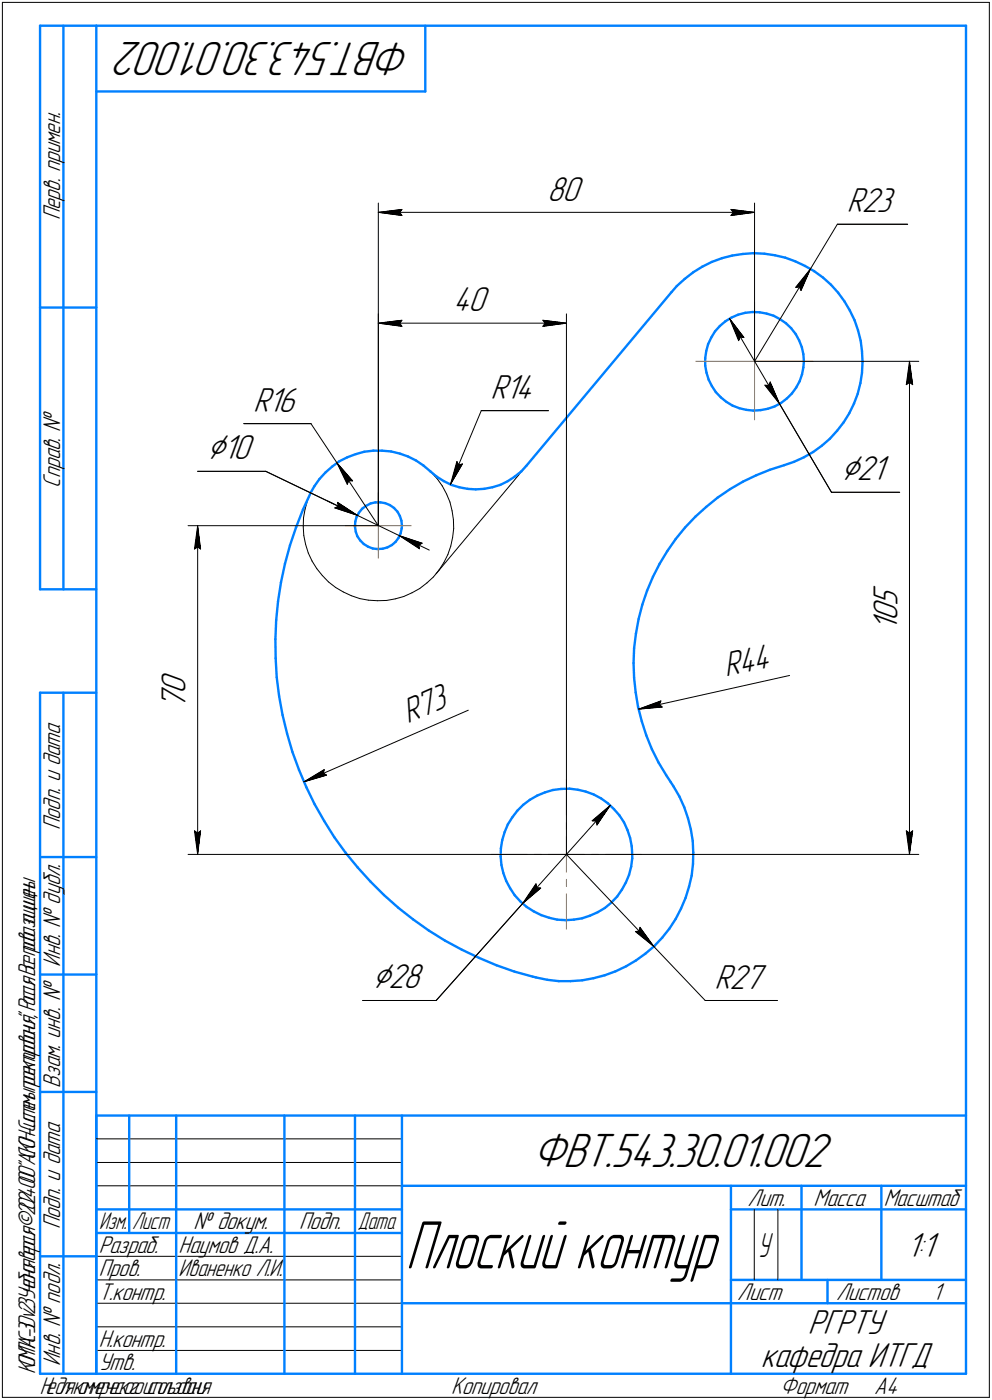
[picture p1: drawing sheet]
<svg xmlns="http://www.w3.org/2000/svg" width="211mm" height="298mm" viewBox="0 0 211 298" stroke-linecap="round" stroke-linejoin="round" font-family="sans-serif">
<defs><g id="words">
<text font-size="15.3" x="86.3" y="270.1">Плоский контур</text>
<g font-size="10.9">
<text x="87.7" y="9" transform="rotate(-180 87.7 9)">ФВТ.543.30.01.002</text>
<text x="113.3" y="248.5">ФВТ.543.30.01.002</text>
</g>
<g font-size="8.5">
<text x="44" y="97.8">⌀10</text>
<text x="178.9" y="102.2">⌀21</text>
<text x="79.2" y="210.5">⌀28</text>
</g>
<g font-size="7.8">
<text x="116.4" y="42.7">80</text>
<text x="180.2" y="45.2">R23</text>
<text x="96.4" y="66.3">40</text>
<text x="53.9" y="87.7">R16</text>
<text x="104.4" y="84.9">R14</text>
<text x="191" y="129.1" transform="rotate(-90 191 129.1)">5</text>
<text x="191" y="134.4" transform="rotate(-90 191 134.4)">1</text>
<text x="191" y="132.2" transform="rotate(-90 191 132.2)">0</text>
<text x="39.5" y="147.8" transform="rotate(-90 39.5 147.8)">0</text>
<text x="154.4" y="144.2" transform="rotate(-13 154.4 144.2)">R44</text>
<text x="39.5" y="151" transform="rotate(-90 39.5 151)">7</text>
<text x="86.8" y="154.1" transform="rotate(-24 86.8 154.1)">R73</text>
<text x="152" y="210.5">R27</text>
<text x="192.9" y="267.5">1:1</text>
<text x="171.9" y="284.1">РГРТУ</text>
<text x="161.9" y="291">кафедра ИТГД</text>
</g>
<text font-size="7.6" x="161.3" y="267.5">У</text>
<g font-size="5.5">
<text x="12.8" y="46.9" transform="rotate(-90 12.8 46.9)">Перв. примен.</text>
<text x="12.8" y="103.8" transform="rotate(-90 12.8 103.8)">Справ. №</text>
<text x="12.8" y="176.7" transform="rotate(-90 12.8 176.7)">Подп. и дата</text>
<text x="12.8" y="205.8" transform="rotate(-90 12.8 205.8)">Инв. № дубл.</text>
<text x="12.8" y="231.6" transform="rotate(-90 12.8 231.6)">Взам. инв. №</text>
<text x="159.1" y="256.8">Лит.</text>
<text x="173.1" y="256.8">Масса</text>
<text x="12.8" y="261.7" transform="rotate(-90 12.8 261.7)">Подп. и дата</text>
<text x="41.2" y="261.8">№ докум.</text>
<text x="63.6" y="261.8">Подп.</text>
<text x="21" y="266.8">Разраб.</text>
<text x="38" y="266.8">Наумов Д.А.</text>
<text x="21" y="271.8">Пров.</text>
<text x="21" y="276.8">Т.контр.</text>
<text x="156.9" y="276.8">Лист</text>
<text x="177.9" y="276.8">Листов</text>
<text x="198.4" y="276.8">1</text>
<text x="21" y="286.8">Н.контр.</text>
<text x="12.8" y="290.8" transform="rotate(-90 12.8 290.8)">Инв. № подл.</text>
<text x="21" y="291.8">Утв.</text>
<text x="96" y="296.8">Копировал</text>
<text x="166" y="296.8">Формат</text>
<text x="186" y="296.8">A4</text>
</g>
<g font-size="5.4">
<text x="188" y="256.8">Масштаб</text>
<text x="21.1" y="261.8">Изм.</text>
<text x="28.1" y="261.8">Лист</text>
<text x="76.1" y="261.8">Дата</text>
<text x="38" y="271.8">Иваненко Л.И.</text>
<text x="7.5" y="292.5" transform="rotate(-90 7.5 292.5)">КОМПАС-3Dv23Учебнаяверсия©2024ООО&quot;АСКОН-Системыпроектирования&quot;,Россия.Всеправазащищены.</text>
<text x="8.5" y="296.7">Недлякоммерческогоиспользования</text>
</g>
</g></defs>
<g fill="none" stroke="#0080ff" stroke-width=".51">
<path d="M8.5 5.5v120zM8.5 5.5h12zM13.5 5.5v120zM20.5 5.5v287zM20.5 5.5h185zM20.5 19.5h70zM90.5 5.5v14zM205.5 5.5v287zM145.7 59.4l1.8-1.4zM147.5 58l1.9-1.2zM149.4 56.8l2-1zM151.4 55.8l2.2-.8z"/>
<path d="M153.6 55l2.2-.6zM155.8 54.4l2.2-.3zM158 54.1l2.3-.2zM160.3 53.9l2.3 .1zM162.6 54l2.3 .4zM164.9 54.4l2.2 .5zM167.1 54.9l2.1 .8zM169.2 55.7l2.1 .9zM171.3 56.6l1.9 1.1zM173.2 57.7l1.9 1.4zM175.1 59.1l1.7 1.5zM8.5 65.5h12z"/>
<path d="M142.9 62.2l-30.9 37zM144 60.9l1.7-1.5zM144 60.9l-1.1 1.3zM150 76.3v1.5zM150 77.8l.3 1.6zM150.3 74.7l-.3 1.6zM150.3 79.4l.5 1.4zM150.7 73.3l-.4 1.4zM151.3 71.9l-.6 1.4zM152.1 70.6l-.8 1.3zM153.1 69.4l1.2-1zM153.1 69.4l-1 1.2z"/>
<path d="M154.3 68.4l1.3-.8zM155.6 67.6l1.4-.6zM157 67l1.6-.4zM158.6 66.6l1.5-.2zM160.1 66.4l1.5 .1zM161.6 66.5l1.5 .3zM163.1 66.8l1.5 .4zM164.6 67.2l1.3 .8zM165.9 68l1.3 .8zM167.2 68.8l1.1 1.1zM168.3 69.9l1 1.2zM169.3 71.1l.7 1.4z"/>
<path d="M170 72.5l.6 1.4zM170.6 73.9l.3 1.5zM170.6 79.7l-.5 1.5zM170.9 75.4l.1 1.5zM170.9 78.2l-.3 1.5zM171 76.9l-.1 1.3zM176.8 60.6l1.5 1.7zM178.3 62.3l1.4 1.9zM179.7 64.2l1.1 1.9zM180.8 66.1l1 2.1zM181.8 68.2l.7 2.1zM182.5 70.3l.6 2.2z"/>
<path d="M183.1 72.5l.3 2.3zM183.4 79.4l-.4 2.2zM183.4 74.8l.1 2.2zM183.5 77l-.1 2.4zM70.7 99.3l1.5-1.1zM72.2 98.2l1.7-.8zM73.9 97.4l1.8-.7zM75.7 96.7l1.8-.5zM77.5 96.2l1.9-.2zM79.4 96h1.9zM81.3 96l1.9 .1zM83.2 96.1l1.9 .5z"/>
<path d="M85.1 96.6l1.7 .6zM86.8 97.2l1.7 .8zM88.5 98l1.6 1.1zM90.1 99.1l1.5 1.3zM112 99.2l-1.1 1.2zM150.8 80.8l.6 1.4zM151.4 82.2l.9 1.3zM152.3 83.5l1.1 1.1zM153.4 84.6l1.1 1zM154.5 85.6l1.3 .8zM155.8 86.4l1.5 .5zM157.3 86.9l1.5 .4z"/>
<path d="M158.8 87.3l1.5 .1zM160.3 87.4l1.5-.1zM161.8 87.3l1.6-.3zM163.4 87l1.4-.5zM164.8 86.5l1.4-.7zM166.2 85.8l1.2-1zM166.8 99.1l2.1-.8zM167.4 84.8l1.1-1zM168.9 98.3l2.1-.9zM169.4 82.5l-.9 1.3zM170.1 81.2l-.7 1.3zM171 97.4l2-1.2z"/>
<path d="M173 96.2l1.9-1.3zM174.9 94.9l1.7-1.5zM178.1 91.7l-1.5 1.7zM179.5 89.9l-1.4 1.8zM180.7 88l-1.2 1.9zM181.7 85.9l-1 2.1zM182.5 83.8l-.8 2.1zM183 81.6l-.5 2.2zM61.7 116.1l-1.1 4zM63 112.3l-1.3 3.8zM64.5 108.5l-1.5 3.8zM66.2 104.8l-1.7 3.7z"/>
<path d="M66.9 103.5l-.7 1.3zM68 102l-1.1 1.5zM69.3 100.6l1.4-1.3zM69.3 100.6l-1.3 1.4zM75.5 112.2l.2 1zM75.6 111.1l-.1 1.1zM75.7 113.2l.3 1zM75.9 110.1l-.3 1zM76 114.2l.7 .9zM76.4 109.2l-.5 .9zM76.7 115.1l.7 .7zM77 108.3l.9-.6z"/>
<path d="M77 108.3l-.6 .9zM77.4 115.8l.9 .6zM77.9 107.7l1-.5zM78.3 116.4l1 .4zM78.9 107.2l1-.2zM79.3 116.8l1 .1zM79.9 107h1zM80.3 116.9l1.1-.1zM80.9 107l1.1 .1zM81.4 116.8l1-.2zM82 107.1l.9 .4zM82.4 116.6l1-.6z"/>
<path d="M82.9 107.5l.9 .6zM83.4 116l.8-.6zM83.8 108.1l.8 .8zM84.6 108.9l.5 .9zM84.8 114.5l-.6 .9zM85.1 109.8l.3 1.1zM85.2 113.6l-.4 .9zM85.4 110.9l.1 1zM85.5 112.5l-.3 1.1zM85.5 111.9v.6zM91.6 100.4l1.3 1.1zM92.9 101.5l1.5 .9z"/>
<path d="M94.4 102.4l1.6 .8zM96 103.2l1.7 .5zM97.7 103.7l1.8 .4zM99.5 104.1l1.7 .1zM101.2 104.2l1.8-.1zM103 104.1l1.8-.4zM104.8 103.7l1.7-.5zM106.5 103.2l1.5-.8zM108 102.4l1.5-.9zM109.5 101.5l1.4-1.1zM142 117.3l-1.7 2.8zM143.8 114.8l-1.8 2.5z"/>
<path d="M145.7 112.3l-1.9 2.5zM147.9 110l2.4-2.1zM147.9 110l-2.2 2.3zM150.3 107.9l2.4-2zM152.7 105.9l2.6-1.8zM155.3 104.1l2.7-1.5zM158 102.6l2.9-1.4zM160.9 101.2l2.9-1.2zM163.8 100l3-.9zM8.5 125.5h12zM58.6 136.1v4.1zM58.8 132l-.2 4.1z"/>
<path d="M59.2 128l-.4 4zM59.8 124l-.6 4zM60.6 120.1l-.8 3.9zM134.9 138l-.1 3.2zM135.3 134.9l-.4 3.1zM135.9 131.8l-.6 3.1zM136.7 128.7l-.8 3.1zM137.7 125.8l-1 2.9zM138.9 122.8l-1.2 3zM140.3 120.1l-1.4 2.7zM8.5 147.5v145zM8.5 147.5h12z"/>
<path d="M13.5 147.5v145zM58.6 140.2l.3 4zM58.9 144.2l.5 4zM59.4 148.2l.7 4zM60.1 152.2l1 4zM61.1 156.2l1.1 3.9zM134.8 141.2l.1 3.1zM134.9 144.3l.3 3.1zM135.2 147.4l.5 3.1zM135.7 150.5l.8 3.1zM136.5 153.6l1 3zM137.5 156.6l1.2 2.9z"/>
<path d="M138.7 159.5l1.4 2.8zM62.2 160.1l1.4 3.8zM63.6 163.9l1.6 3.7zM65.2 167.6l1.7 3.7zM66.9 171.3l2.1 3.5zM69 174.8l2.1 3.5zM71.1 178.3l2.4 3.2zM106.8 178.9l-.2 1.7zM107.4 177.2l-.6 1.7zM108 175.5l-.6 1.7zM109 174l-1 1.5zM110.1 172.6l-1.1 1.4z"/>
<path d="M111.3 171.4l1.4-1.1zM111.3 171.4l-1.2 1.2zM112.7 170.3l1.6-.9zM114.3 169.4l1.6-.7zM115.9 168.7l1.7-.5zM117.6 168.2l1.8-.2zM119.4 168l1.8-.1zM121.2 167.9l1.7 .2zM122.9 168.1l1.7 .4zM124.6 168.5l1.7 .7zM126.3 169.2l1.6 .8zM127.9 170l1.4 1z"/>
<path d="M129.3 171l1.3 1.3zM130.6 172.3l1.2 1.3zM131.8 173.6l1 1.5zM132.8 175.1l.7 1.6zM133.5 176.7l.6 1.7zM134.1 178.4l.3 1.8zM140.1 162.3l1.6 2.7zM141.7 165l1 1.5zM142.7 166.5l.6 1zM143.3 167.5l1.3 2.1zM144.6 169.6l1 2.3zM145.6 171.9l.8 2.3z"/>
<path d="M146.4 174.2l.6 2.4zM147 176.6l.4 2.4zM147.4 179l.1 2.5zM8.5 182.5h12zM73.5 181.5l2.6 3.2zM76.1 184.7l2.7 3zM78.8 187.7l2.9 2.9zM81.7 190.6l3 2.7zM84.7 193.3l3.2 2.4zM87.9 195.7l3.3 2.4zM91.2 198.1l3.5 2.2zM106.5 182.4l.2 1.8z"/>
<path d="M106.6 180.6l-.1 1.8zM106.7 184.2l.4 1.7zM107.1 185.9l.6 1.7zM107.7 187.6l.8 1.5zM108.5 189.1l1 1.5zM109.5 190.6l1.2 1.3zM110.7 191.9l1.3 1.2zM112 193.1l1.6 1zM113.6 194.1l1.5 .7zM115.1 194.8l1.7 .6zM116.8 195.4l1.7 .4zM118.5 195.8l1.8 .1z"/>
<path d="M120.3 195.9l1.8-.1zM122.1 195.8l1.7-.3zM123.8 195.5l1.7-.5zM125.5 195l1.7-.8zM127.2 194.2l1.5-.9zM128.7 193.3l1.3-1.1zM131.3 190.9l-1.3 1.3zM132.3 189.4l-1 1.5zM133.2 187.9l-.9 1.5zM133.8 186.3l-.6 1.6zM134.3 184.5l-.5 1.8zM134.4 180.2l.1 1.7z"/>
<path d="M134.5 182.8l-.2 1.7zM134.5 181.9v.9zM140.9 199.6l-1.7 1.9zM142.4 197.7l-1.5 1.9zM143.8 195.6l-1.4 2.1zM144.9 193.4l-1.1 2.2zM145.9 191.2l-1 2.2zM146.6 188.8l-.7 2.4zM147.2 186.4l-.6 2.4zM147.4 184l-.2 2.4zM147.5 181.5l-.1 2.5zM8.5 207.5h12z"/>
<path d="M94.7 200.3l3.5 1.9zM98.2 202.2l3.7 1.7zM101.9 203.9l3.7 1.6zM105.6 205.5l3.8 1.4zM109.4 206.9l3.9 1zM113.3 207.9l.7 .2zM114 208.1l2.4 .5zM116.4 208.6l2.5 .3zM118.9 208.9h2.5zM121.4 208.9l2.4-.2zM123.8 208.7l2.5-.4zM126.3 208.3l2.3-.6z"/>
<path d="M128.6 207.7l2.4-.9zM131 206.8l2.2-1.1zM133.2 205.7l2.1-1.2zM135.3 204.5l2-1.5zM137.3 203l1.9-1.5zM8.5 232.5h12zM20.5 237.5h185zM20.5 237.5v55zM27.5 237.5v25zM37.5 237.5v55zM60.5 237.5v55zM75.5 237.5v55z"/>
<path d="M85.5 237.5v55zM20.5 257.5h65zM85.5 252.5h120zM155.5 252.5v40zM155.5 257.5h15zM170.5 252.5v20zM170.5 257.5h35zM187.5 252.5v20zM8.5 267.5h12zM20.5 262.5h65zM85.5 277.5h70zM155.5 277.5h50z"/>
<path d="M155.5 272.5h50zM176.1 272.5v5zM8.5 292.5h12zM20.5 292.5h185z"/>
</g>
<g fill="none" stroke="#000" stroke-width=".21">
<path d="M.5 .5v297zM.5 .5h210zM210.5 .5v297zM80.5 43.2v68.7zM80.5 45.2l5-.6zM80.5 45.2l5 .7zM80.5 45.2h80zM85 45.2l.5 .7zM85.5 44.6l-.5 .6zM155.5 45.9l5-.7zM155.5 44.6l.5 .6zM155.5 44.6l5 .6z"/>
<path d="M156 45.2l-.5 .7zM160.5 43.2v33.7zM172.4 57.2l-2 4.7zM172.4 57.2l-3.1 4zM172.4 57.2l-11.9 19.7zM178.1 47.8l-5.7 9.4zM178.1 47.8h15zM80.5 66.8v45.1zM80.5 68.8l5-.6zM80.5 68.8l5 .7zM80.5 68.8h40zM85 68.8l.5 .7z"/>
<path d="M85.5 68.2l-.5 .6zM115.5 69.5l5-.7zM115.5 68.2l.5 .6zM115.5 68.2l5 .6zM116 68.8l-.5 .7zM120.5 66.8v115.1zM155.2 67.8l3.1 4.1zM155.2 67.8l1.9 4.7zM155.2 67.8l10.6 18.2zM157.5 71.7l.8 .2zM157.5 71.7l-.4 .8zM160.5 76.9h35z"/>
<path d="M169.3 61.2l.8-.1zM170.1 61.1l.3 .8zM193.5 76.9l.7 5zM193.5 76.9l-.7 5zM193.5 76.9v105zM51.9 90.2h14.3zM66.2 90.2l5.5 8.4zM71.7 98.6l3.3 3.8zM71.7 98.6l2.2 4.5zM71.7 98.6l8.8 13.3zM97.2 98.3l-1.4 4.8zM97.2 98.3l.4 .7z"/>
<path d="M97.6 99l.8-.2zM98.4 98.8l-2.6 4.3zM102.4 87.4h14.3zM102.4 87.4l-6.6 15.7zM112 99.2l-19.2 22.9zM162.7 82l3.1 4zM162.7 82l.8 .1zM163.9 81.3l-.4 .8zM163.9 81.3l1.9 4.7zM165.8 86l11.1 18.8zM192.8 81.9l.7-.5zM193.5 81.4l.7 .5z"/>
<path d="M40 111.9h40.5zM41.4 116.9l.7-.5zM42.1 100.4h14.5zM42.1 111.9l.6 5zM42.1 116.4l.6 .5zM42.1 111.9l-.7 5zM42.1 111.9v70zM56.6 100.4l19.4 9.3zM64.5 112.2l.1 1.8zM64.6 110.2l-.1 2zM64.6 114l.4 1.9zM64.9 108.4l-.3 1.8z"/>
<path d="M65 115.9l.6 1.8zM65.4 106.6l-.5 1.8zM65.6 117.7l.8 1.7zM66.2 104.8l-.8 1.8zM66.4 119.4l1 1.7zM69.7 106.7l6.3 3zM71.2 108.1l.8-.3zM71.2 108.1l4.8 1.6zM71.8 107l4.2 2.7zM71.8 107l.2 .8zM74.2 102.3l.8 .1zM74.2 102.3l-.3 .8z"/>
<path d="M76 109.7l9 4.4zM85 114.1l4.2 2.7zM85 114.1l4.8 1.6zM85 114.1l6.3 3zM89.1 116l.1 .8zM89.1 116l.7-.3zM91.6 100.4l.1 .1zM91.7 100.5l1.3 1.4zM93 101.9l1.1 1.6zM94.1 103.5l.9 1.7zM94.4 119.8l-1 1.6zM95 105.2l.7 1.7z"/>
<path d="M95.3 118.1l-.9 1.7zM95.7 106.9l.5 1.9zM95.9 116.3l-.6 1.8zM96.2 108.8l.3 1.8zM96.3 114.4l-.4 1.9zM96.5 110.6v2zM96.5 112.6l-.2 1.8zM176.9 104.8h14.5zM67.4 121.1l1.2 1.4zM68.6 122.5l1.3 1.4zM69.9 123.9l1.5 1.2zM71.4 125.1l1.6 .9z"/>
<path d="M73 126l1.7 .8zM74.7 126.8l1.8 .7zM76.5 127.5l1.9 .3zM78.4 127.8l1.9 .1zM80.3 127.9l1.9-.1zM82.2 127.8l1.9-.3zM84.1 127.5l1.8-.5zM85.9 127l1.8-.8zM87.7 126.2l1.6-.9zM89.3 125.3l1.5-1.2zM90.8 124.1l1.4-1.3zM93.4 121.4l-1.2 1.4z"/>
<path d="M135.9 151l4.7-1.8zM135.9 151l5-.5zM135.9 151l32.1-7.2zM140.3 150l.6 .5zM140.6 149.2l-.3 .8zM41.4 176.9l.7 5zM41.4 176.9l.7 .5zM42.1 177.4l.6-.5zM42.7 176.9l-.6 5zM64.7 166.5l4.3-2.6zM64.7 166.5l4.8-1.5zM64.7 166.5l34.9-15.3z"/>
<path d="M68.8 164.6l.7 .4zM69 163.9l-.2 .7zM126 174.8h.8zM126 174.8l3.8-3.3zM126.8 174.8l.2 .9zM129.8 171.5l-2.8 4.2zM129.8 171.5l-18.6 20.9zM192.8 176.9l.7 5zM192.8 176.9l.7 .5zM193.5 177.4l.7-.5zM194.2 176.9l-.7 5zM40 181.9h80.5z"/>
<path d="M111.2 192.4l-18.4 20.6zM111.2 192.4l3.8-3.3zM114 188.2l-2.8 4.2zM114 188.2l.2 .8zM114.2 189l.8 .1zM120.5 181.9h75zM120.5 181.9l18.6 19.6zM135.2 198.3l3.9 3.2zM135.2 198.3l.8-.1zM136.1 197.4l-.1 .8zM136.1 197.4l3 4.1zM77.2 213h15.6z"/>
<path d="M139.1 201.5l10.9 11.5zM150 213h15.4zM20.5 247.5h65zM20.5 252.5h65zM20.5 242.5h65zM160.5 257.5v15zM165.5 257.5v15zM20.5 267.5h65zM20.5 272.5h65zM20.5 277.5h65zM.5 297.5h210zM20.5 282.5h65z"/>
<path d="M20.5 287.5h65z"/>
</g>
<g fill="none" stroke="#ff8000" stroke-width=".21">
<path d="M148 76.9h12.5zM160.5 76.9v12.5zM160.5 64.4v12.5zM160.5 76.9h12.5zM73.5 111.9h7zM80.5 111.9v7zM80.5 104.9v7zM80.5 111.9h7zM120.5 165.9v7.7zM120.5 175.1v1.5zM120.5 178.1v3.8zM104.5 181.9h7.7z"/>
<path d="M113.7 181.9h1.5zM116.7 181.9h3.8zM120.5 190.3v7.6zM120.5 187.2v1.6zM120.5 181.9v3.9zM120.5 181.9h3.8zM125.9 181.9h1.4zM128.9 181.9h7.6z"/>
</g>
<g fill="#fff" stroke="#fff" stroke-width=".21">
<path d="M96.9 97.6h.1zM96.9 97.7h.2zM96.9 97.8h.4zM96.8 97.8h.6zM96.8 97.9h.8zM96.8 97.9h.9zM96.8 98h1.1zM96.7 98h1.3zM96.7 98.1h1.5zM96.7 98.2h1.6zM96.7 98.2h1.7zM96.7 98.3h1.8zM96.7 98.3h2zM96.7 98.4h2.1zM96.6 98.4h2.3zM96.6 98.5h2.4zM96.6 98.6h2.5zM96.6 98.6h2.5zM96.6 98.7h2.5zM96.6 98.7h2.5zM96.6 98.8h2.4zM96.5 98.8h2.5zM96.5 98.9h2.4zM96.5 98.9h2.4zM96.5 99h2.4zM96.5 99.1h2.3zM96.5 99.1h2.3zM96.5 99.2h2.3zM96.4 99.2h2.4zM96.4 99.3h2.3zM96.4 99.3h2.3zM96.4 99.4h2.3zM96.4 99.5h2.2zM96.4 99.5h2.2zM96.4 99.6h2.2zM96.3 99.6h2.2zM96.3 99.7h2.2zM96.3 99.7h2.1zM96.3 99.8h2.1zM96.2 99.9h2.2zM96.2 99.9h2.2zM96.2 100h2.1zM96.2 100h2.1zM96.2 100.1h2.1zM96.2 100.1h2zM96.2 100.2h2zM96.1 100.2h2.1zM96.1 100.3h2.1zM96.1 100.4h2zM96.1 100.4h1.9zM96.1 100.5h1.9zM96.1 100.5h1.9zM96.1 100.6h1.9zM96 100.6h1.9zM96 100.7h1.9zM96 100.8h1.9zM96 100.8h1.8zM96 100.9h1.8zM96 100.9h1.8zM96 101h1.8zM95.9 101h1.8zM95.9 101.1h1.7zM95.9 101.1h1.7zM95.8 101.2h1.8zM95.8 101.3h1.8zM95.8 101.3h1.7zM95.8 101.4h1.7zM95.8 101.4h1.7zM95.8 101.5h1.6zM95.8 101.5h1.6zM95.8 101.6h1.6zM95.8 101.7h1.6zM95.8 101.7h1.5zM95.8 101.8h1.5zM95.8 101.8h1.4zM95.8 101.9h1.3zM95.8 101.9h1.3zM95.8 102h1.2zM95.8 102.1h1.2zM95.8 102.1h1.1zM95.8 102.2h1.1zM95.8 102.2h1zM95.8 102.3h.9zM95.8 102.3h.9zM95.8 102.4h.8zM95.8 102.4h.8zM95.8 102.5h.7zM95.8 102.6h.7zM95.8 102.6h.6zM95.8 102.7h.6zM95.8 102.7h.5zM95.8 102.8h.4zM95.8 102.8h.4zM95.8 102.9h.3zM95.8 103h.3zM95.8 103h.2zM95.8 103.1h.2z"/>
<path d="M104.4 79.3h10.3zM104.4 79.4h10.3zM104.4 79.4h10.3zM104.4 79.5h10.3zM104.4 79.5h10.3zM104.4 79.6h10.3zM104.4 79.6h10.3zM104.4 79.7h10.3zM104.4 79.8h10.3zM104.4 79.8h10.3zM104.4 79.9h10.3zM104.4 79.9h10.3zM104.4 80h10.3zM104.4 80h10.3zM104.4 80.1h10.3zM104.4 80.2h10.3zM104.4 80.2h10.3zM104.4 80.3h10.3zM104.4 80.3h10.3zM104.4 80.4h10.3zM104.4 80.4h10.3zM104.4 80.5h10.3zM104.4 80.5h10.3zM104.4 80.6h10.3zM104.4 80.7h10.3zM104.4 80.7h10.3zM104.4 80.8h10.3zM104.4 80.8h10.3zM104.4 80.9h10.3zM104.4 80.9h10.3zM104.4 81h10.3zM104.4 81.1h10.3zM104.4 81.1h10.3zM104.4 81.2h10.3zM104.4 81.2h10.3zM104.4 81.3h10.3zM104.4 81.3h10.3zM104.4 81.4h10.3zM104.4 81.4h10.3zM104.4 81.5h10.3zM104.4 81.6h10.3zM104.4 81.6h10.3zM104.4 81.7h10.3zM104.4 81.7h10.3zM104.4 81.8h10.3zM104.4 81.8h10.3zM104.4 81.9h10.3zM104.4 82h10.3zM104.4 82h10.3zM104.4 82.1h10.3zM104.4 82.1h10.3zM104.4 82.2h10.3zM104.4 82.2h10.3zM104.4 82.3h10.3zM104.4 82.4h10.3zM104.4 82.4h10.3zM104.4 82.5h10.3zM104.4 82.5h10.3zM104.4 82.6h10.3zM104.4 82.6h10.3zM104.4 82.7h10.3zM104.4 82.7h10.3zM104.4 82.8h10.3zM104.4 82.9h10.3zM104.4 82.9h10.3zM104.4 83h10.3zM104.4 83h10.3zM104.4 83.1h10.3zM104.4 83.1h10.3zM104.4 83.2h10.3zM104.4 83.3h10.3zM104.4 83.3h10.3zM104.4 83.4h10.3zM104.4 83.4h10.3zM104.4 83.5h10.3zM104.4 83.5h10.3zM104.4 83.6h10.3zM104.4 83.7h10.3zM104.4 83.7h10.3zM104.4 83.8h10.3zM104.4 83.8h10.3zM104.4 83.9h10.3zM104.4 83.9h10.3zM104.4 84h10.3zM104.4 84h10.3zM104.4 84.1h10.3zM104.4 84.2h10.3zM104.4 84.2h10.3zM104.4 84.3h10.3zM104.4 84.3h10.3zM104.4 84.4h10.3zM104.4 84.4h10.3zM104.4 84.5h10.3zM104.4 84.6h10.3zM104.4 84.6h10.3zM104.4 84.7h10.3zM104.4 84.7h10.3zM104.4 84.8h10.3zM104.4 84.8h10.3zM104.4 84.9h10.3zM104.4 84.9h10.3zM104.4 85h10.3zM104.4 85.1h10.3zM104.4 85.1h10.3zM104.4 85.2h10.3zM104.4 85.2h10.3zM104.4 85.3h10.3zM104.4 85.3h10.3zM104.4 85.4h10.3zM104.4 85.5h10.3zM104.4 85.5h10.3zM104.4 85.6h10.3zM104.4 85.6h10.3zM104.4 85.7h10.3zM104.4 85.7h10.3zM104.4 85.8h10.3zM104.4 85.9h10.3zM104.4 85.9h10.3zM104.4 86h10.3zM104.4 86h10.3zM104.4 86.1h10.3zM104.4 86.1h10.3zM104.4 86.2h10.3zM104.4 86.2h10.3zM104.4 86.3h10.3zM104.4 86.4h10.3z"/>
<path d="M71.7 98.7h.2zM71.7 98.7h.3zM71.7 98.8h.4zM71.8 98.8h.3zM71.8 98.9h.4zM71.8 98.9h.5zM71.8 99h.6zM71.8 99.1h.7zM71.9 99.1h.7zM71.9 99.2h.7zM71.9 99.2h.9zM71.9 99.3h.9zM71.9 99.3h1zM71.9 99.4h1.1zM71.9 99.5h1.2zM71.9 99.5h1.3zM71.9 99.6h1.4zM71.9 99.6h1.4zM72 99.7h1.4zM72 99.7h1.4zM72 99.8h1.5zM72 99.9h1.5zM72 99.9h1.6zM72 100h1.7zM72 100h1.7zM72 100.1h1.7zM72 100.1h1.8zM72 100.2h1.8zM72.1 100.2h1.8zM72.1 100.3h1.8zM72.1 100.4h1.8zM72.1 100.4h1.9zM72.1 100.5h2zM72.1 100.5h2zM72.1 100.6h2.1zM72.2 100.6h2zM72.2 100.7h2.1zM72.2 100.8h2.1zM72.2 100.8h2.1zM72.3 100.9h2.1zM72.3 100.9h2.2zM72.4 101h2.1zM72.4 101h2.2zM72.4 101.1h2.2zM72.4 101.1h2.2zM72.5 101.2h2.2zM72.5 101.3h2.2zM72.5 101.3h2.3zM72.5 101.4h2.3zM72.6 101.4h2.2zM72.6 101.5h2.3zM72.6 101.5h2.4zM72.6 101.6h2.4zM72.7 101.7h2.4zM72.7 101.7h2.4zM72.8 101.8h2.4zM72.8 101.8h2.4zM72.8 101.9h2.4zM72.8 101.9h2.5zM72.9 102h2.5zM72.9 102.1h2.5zM72.9 102.1h2.6zM72.9 102.2h2.6zM72.9 102.2h2.6zM73 102.3h2.6zM73 102.3h2.6zM73 102.4h2.7zM73 102.4h2.7zM73.1 102.5h2.6zM73.1 102.6h2.6zM73.2 102.6h2.4zM73.2 102.7h2.3zM73.2 102.7h2.2zM73.2 102.8h2.2zM73.3 102.8h1.9zM73.3 102.9h1.9zM73.3 103h1.8zM73.3 103h1.7zM73.4 103.1h1.5zM73.4 103.1h1.4zM73.4 103.2h1.3zM73.4 103.2h1.3zM73.5 103.3h1.1zM73.5 103.3h1zM73.5 103.4h.9zM73.5 103.5h.8zM73.6 103.5h.6zM73.6 103.6h.6zM73.7 103.6h.4zM73.7 103.7h.3zM73.7 103.7h.2zM73.7 103.8h.1z"/>
<path d="M53.9 82.1h10.3zM53.9 82.1h10.3zM53.9 82.2h10.3zM53.9 82.2h10.3zM53.9 82.3h10.3zM53.9 82.4h10.3zM53.9 82.4h10.3zM53.9 82.5h10.3zM53.9 82.5h10.3zM53.9 82.6h10.3zM53.9 82.6h10.3zM53.9 82.7h10.3zM53.9 82.7h10.3zM53.9 82.8h10.3zM53.9 82.9h10.3zM53.9 82.9h10.3zM53.9 83h10.3zM53.9 83h10.3zM53.9 83.1h10.3zM53.9 83.1h10.3zM53.9 83.2h10.3zM53.9 83.3h10.3zM53.9 83.3h10.3zM53.9 83.4h10.3zM53.9 83.4h10.3zM53.9 83.5h10.3zM53.9 83.5h10.3zM53.9 83.6h10.3zM53.9 83.7h10.3zM53.9 83.7h10.3zM53.9 83.8h10.3zM53.9 83.8h10.3zM53.9 83.9h10.3zM53.9 83.9h10.3zM53.9 84h10.3zM53.9 84h10.3zM53.9 84.1h10.3zM53.9 84.2h10.3zM53.9 84.2h10.3zM53.9 84.3h10.3zM53.9 84.3h10.3zM53.9 84.4h10.3zM53.9 84.4h10.3zM53.9 84.5h10.3zM53.9 84.6h10.3zM53.9 84.6h10.3zM53.9 84.7h10.3zM53.9 84.7h10.3zM53.9 84.8h10.3zM53.9 84.8h10.3zM53.9 84.9h10.3zM53.9 84.9h10.3zM53.9 85h10.3zM53.9 85.1h10.3zM53.9 85.1h10.3zM53.9 85.2h10.3zM53.9 85.2h10.3zM53.9 85.3h10.3zM53.9 85.3h10.3zM53.9 85.4h10.3zM53.9 85.5h10.3zM53.9 85.5h10.3zM53.9 85.6h10.3zM53.9 85.6h10.3zM53.9 85.7h10.3zM53.9 85.7h10.3zM53.9 85.8h10.3zM53.9 85.9h10.3zM53.9 85.9h10.3zM53.9 86h10.3zM53.9 86h10.3zM53.9 86.1h10.3zM53.9 86.1h10.3zM53.9 86.2h10.3zM53.9 86.2h10.3zM53.9 86.3h10.3zM53.9 86.4h10.3zM53.9 86.4h10.3zM53.9 86.5h10.3zM53.9 86.5h10.3zM53.9 86.6h10.3zM53.9 86.6h10.3zM53.9 86.7h10.3zM53.9 86.8h10.3zM53.9 86.8h10.3zM53.9 86.9h10.3zM53.9 86.9h10.3zM53.9 87h10.3zM53.9 87h10.3zM53.9 87.1h10.3zM53.9 87.2h10.3zM53.9 87.2h10.3zM53.9 87.3h10.3zM53.9 87.3h10.3zM53.9 87.4h10.3zM53.9 87.4h10.3zM53.9 87.5h10.3zM53.9 87.5h10.3zM53.9 87.6h10.3zM53.9 87.7h10.3zM53.9 87.7h10.3zM53.9 87.8h10.3zM53.9 87.8h10.3zM53.9 87.9h10.3zM53.9 87.9h10.3zM53.9 88h10.3zM53.9 88.1h10.3zM53.9 88.1h10.3zM53.9 88.2h10.3zM53.9 88.2h10.3zM53.9 88.3h10.3zM53.9 88.3h10.3zM53.9 88.4h10.3zM53.9 88.4h10.3zM53.9 88.5h10.3zM53.9 88.6h10.3zM53.9 88.6h10.3zM53.9 88.7h10.3zM53.9 88.7h10.3zM53.9 88.8h10.3zM53.9 88.8h10.3zM53.9 88.9h10.3zM53.9 89h10.3zM53.9 89h10.3zM53.9 89.1h10.3zM53.9 89.1h10.3zM53.9 89.2h10.3z"/>
<path d="M172.3 57.3h.1zM172.2 57.4h.2zM172.2 57.5h.2zM172 57.5h.4zM172 57.6h.4zM171.9 57.6h.5zM171.8 57.7h.6zM171.8 57.7h.6zM171.6 57.8h.8zM171.6 57.9h.8zM171.5 57.9h.9zM171.4 58h1zM171.4 58h.9zM171.3 58.1h1zM171.2 58.1h1.1zM171.1 58.2h1.2zM171 58.3h1.3zM171 58.3h1.3zM170.9 58.4h1.4zM170.9 58.4h1.4zM170.8 58.5h1.5zM170.7 58.5h1.6zM170.7 58.6h1.6zM170.7 58.6h1.6zM170.6 58.7h1.7zM170.6 58.8h1.7zM170.5 58.8h1.7zM170.5 58.9h1.7zM170.5 58.9h1.7zM170.4 59h1.8zM170.3 59h1.9zM170.3 59.1h1.9zM170.2 59.2h2zM170.2 59.2h2zM170.2 59.3h2zM170.1 59.3h2zM170.1 59.4h2zM170.1 59.4h1.9zM170 59.5h2zM170 59.5h2zM169.9 59.6h2.1zM169.8 59.7h2.2zM169.8 59.7h2.1zM169.8 59.8h2.1zM169.7 59.8h2.2zM169.7 59.9h2.2zM169.6 59.9h2.2zM169.6 60h2.2zM169.6 60.1h2.2zM169.5 60.1h2.3zM169.4 60.2h2.4zM169.4 60.2h2.3zM169.4 60.3h2.3zM169.3 60.3h2.3zM169.3 60.4h2.3zM169.2 60.5h2.4zM169.2 60.5h2.4zM169.2 60.6h2.3zM169.1 60.6h2.4zM169.1 60.7h2.4zM169 60.7h2.5zM169 60.8h2.5zM168.9 60.8h2.5zM168.9 60.9h2.5zM168.8 61h2.6zM168.8 61h2.6zM168.8 61.1h2.5zM168.7 61.1h2.6zM168.7 61.2h2.6zM168.6 61.2h2.7zM168.5 61.3h2.8zM168.7 61.4h2.5zM168.7 61.4h2.5zM168.8 61.5h2.3zM168.9 61.5h2.2zM169 61.6h2.1zM169.1 61.6h2zM169.2 61.7h1.9zM169.2 61.8h1.8zM169.3 61.8h1.7zM169.4 61.9h1.6zM169.5 61.9h1.5zM169.6 62h1.3zM169.7 62h1.2zM169.8 62.1h1.1zM169.9 62.1h1zM170 62.2h.9zM170.1 62.3h.7zM170.2 62.3h.6zM170.3 62.4h.4zM170.3 62.4h.4zM170.5 62.5h.2zM170.6 62.5h.1z"/>
<path d="M180.2 39.6h10.9zM180.2 39.7h10.9zM180.2 39.7h10.9zM180.2 39.8h10.9zM180.2 39.8h10.9zM180.2 39.9h10.9zM180.2 40h10.9zM180.2 40h10.9zM180.2 40.1h10.9zM180.2 40.1h10.9zM180.2 40.2h10.9zM180.2 40.2h10.9zM180.2 40.3h10.9zM180.2 40.4h10.9zM180.2 40.4h10.9zM180.2 40.5h10.9zM180.2 40.5h10.9zM180.2 40.6h10.9zM180.2 40.6h10.9zM180.2 40.7h10.9zM180.2 40.8h10.9zM180.2 40.8h10.9zM180.2 40.9h10.9zM180.2 40.9h10.9zM180.2 41h10.9zM180.2 41h10.9zM180.2 41.1h10.9zM180.2 41.1h10.9zM180.2 41.2h10.9zM180.2 41.3h10.9zM180.2 41.3h10.9zM180.2 41.4h10.9zM180.2 41.4h10.9zM180.2 41.5h10.9zM180.2 41.5h10.9zM180.2 41.6h10.9zM180.2 41.7h10.9zM180.2 41.7h10.9zM180.2 41.8h10.9zM180.2 41.8h10.9zM180.2 41.9h10.9zM180.2 41.9h10.9zM180.2 42h10.9zM180.2 42.1h10.9zM180.2 42.1h10.9zM180.2 42.2h10.9zM180.2 42.2h10.9zM180.2 42.3h10.9zM180.2 42.3h10.9zM180.2 42.4h10.9zM180.2 42.4h10.9zM180.2 42.5h10.9zM180.2 42.6h10.9zM180.2 42.6h10.9zM180.2 42.7h10.9zM180.2 42.7h10.9zM180.2 42.8h10.9zM180.2 42.8h10.9zM180.2 42.9h10.9zM180.2 43h10.9zM180.2 43h10.9zM180.2 43.1h10.9zM180.2 43.1h10.9zM180.2 43.2h10.9zM180.2 43.2h10.9zM180.2 43.3h10.9zM180.2 43.3h10.9zM180.2 43.4h10.9zM180.2 43.5h10.9zM180.2 43.5h10.9zM180.2 43.6h10.9zM180.2 43.6h10.9zM180.2 43.7h10.9zM180.2 43.7h10.9zM180.2 43.8h10.9zM180.2 43.9h10.9zM180.2 43.9h10.9zM180.2 44h10.9zM180.2 44h10.9zM180.2 44.1h10.9zM180.2 44.1h10.9zM180.2 44.2h10.9zM180.2 44.3h10.9zM180.2 44.3h10.9zM180.2 44.4h10.9zM180.2 44.4h10.9zM180.2 44.5h10.9zM180.2 44.5h10.9zM180.2 44.6h10.9zM180.2 44.6h10.9zM180.2 44.7h10.9zM180.2 44.8h10.9zM180.2 44.8h10.9zM180.2 44.9h10.9zM180.2 44.9h10.9zM180.2 45h10.9zM180.2 45h10.9zM180.2 45.1h10.9zM180.2 45.2h10.9zM180.2 45.2h10.9zM180.2 45.3h10.9zM180.2 45.3h10.9zM180.2 45.4h10.9zM180.2 45.4h10.9zM180.2 45.5h10.9zM180.2 45.6h10.9zM180.2 45.6h10.9zM180.2 45.7h10.9zM180.2 45.7h10.9zM180.2 45.8h10.9zM180.2 45.8h10.9zM180.2 45.9h10.9zM180.2 45.9h10.9zM180.2 46h10.9zM180.2 46.1h10.9zM180.2 46.1h10.9zM180.2 46.2h10.9zM180.2 46.2h10.9zM180.2 46.3h10.9zM180.2 46.3h10.9zM180.2 46.4h10.9zM180.2 46.5h10.9zM180.2 46.5h10.9zM180.2 46.6h10.9zM180.2 46.6h10.9zM180.2 46.7h10.9zM180.2 46.7h10.9z"/>
<path d="M136.1 196.7h.2zM136.1 196.8h.2zM136 196.8h.4zM136 196.9h.4zM135.9 196.9h.5zM135.9 197h.6zM135.8 197h.7zM135.7 197.1h.8zM135.7 197.2h.9zM135.6 197.2h1.1zM135.6 197.3h1.1zM135.5 197.3h1.2zM135.5 197.4h1.3zM135.4 197.4h1.4zM135.3 197.5h1.5zM135.2 197.6h1.7zM135.2 197.6h1.7zM135.1 197.7h1.8zM135.1 197.7h1.9zM135 197.8h2zM135 197.8h2.1zM134.9 197.9h2.2zM134.8 198h2.4zM134.8 198h2.4zM134.7 198.1h2.6zM134.7 198.1h2.6zM134.6 198.2h2.7zM134.6 198.2h2.8zM134.5 198.3h2.9zM134.4 198.3h3zM134.5 198.4h3zM134.6 198.5h3zM134.6 198.5h3zM134.7 198.6h2.9zM134.8 198.6h2.9zM134.8 198.7h2.9zM134.9 198.7h2.8zM135 198.8h2.8zM135.1 198.9h2.7zM135.1 198.9h2.7zM135.2 199h2.7zM135.2 199h2.8zM135.4 199.1h2.6zM135.4 199.1h2.6zM135.5 199.2h2.6zM135.5 199.2h2.6zM135.6 199.3h2.5zM135.7 199.4h2.5zM135.7 199.4h2.5zM135.8 199.5h2.5zM135.9 199.5h2.4zM136 199.6h2.3zM136 199.6h2.4zM136.1 199.7h2.3zM136.1 199.8h2.4zM136.3 199.8h2.2zM136.3 199.9h2.2zM136.4 199.9h2.1zM136.4 200h2.1zM136.5 200h2.1zM136.6 200.1h2zM136.7 200.2h1.9zM136.7 200.2h1.9zM136.8 200.3h1.8zM136.9 200.3h1.8zM136.9 200.4h1.8zM137 200.4h1.7zM137.1 200.5h1.6zM137.2 200.5h1.5zM137.2 200.6h1.5zM137.3 200.7h1.5zM137.3 200.7h1.5zM137.5 200.8h1.4zM137.6 200.8h1.3zM137.7 200.9h1.2zM137.8 200.9h1.1zM138 201h.9zM138.1 201.1h.8zM138.2 201.1h.8zM138.3 201.2h.7zM138.5 201.2h.5zM138.6 201.3h.4zM138.7 201.3h.3zM138.9 201.4h.2zM139 201.5h.1z"/>
<path d="M152 204.9h11.4zM152 204.9h11.4zM152 205h11.4zM152 205.1h11.4zM152 205.1h11.4zM152 205.2h11.4zM152 205.2h11.4zM152 205.3h11.4zM152 205.3h11.4zM152 205.4h11.4zM152 205.5h11.4zM152 205.5h11.4zM152 205.6h11.4zM152 205.6h11.4zM152 205.7h11.4zM152 205.7h11.4zM152 205.8h11.4zM152 205.9h11.4zM152 205.9h11.4zM152 206h11.4zM152 206h11.4zM152 206.1h11.4zM152 206.1h11.4zM152 206.2h11.4zM152 206.2h11.4zM152 206.3h11.4zM152 206.4h11.4zM152 206.4h11.4zM152 206.5h11.4zM152 206.5h11.4zM152 206.6h11.4zM152 206.6h11.4zM152 206.7h11.4zM152 206.8h11.4zM152 206.8h11.4zM152 206.9h11.4zM152 206.9h11.4zM152 207h11.4zM152 207h11.4zM152 207.1h11.4zM152 207.2h11.4zM152 207.2h11.4zM152 207.3h11.4zM152 207.3h11.4zM152 207.4h11.4zM152 207.4h11.4zM152 207.5h11.4zM152 207.5h11.4zM152 207.6h11.4zM152 207.7h11.4zM152 207.7h11.4zM152 207.8h11.4zM152 207.8h11.4zM152 207.9h11.4zM152 207.9h11.4zM152 208h11.4zM152 208.1h11.4zM152 208.1h11.4zM152 208.2h11.4zM152 208.2h11.4zM152 208.3h11.4zM152 208.3h11.4zM152 208.4h11.4zM152 208.4h11.4zM152 208.5h11.4zM152 208.6h11.4zM152 208.6h11.4zM152 208.7h11.4zM152 208.7h11.4zM152 208.8h11.4zM152 208.8h11.4zM152 208.9h11.4zM152 209h11.4zM152 209h11.4zM152 209.1h11.4zM152 209.1h11.4zM152 209.2h11.4zM152 209.2h11.4zM152 209.3h11.4zM152 209.4h11.4zM152 209.4h11.4zM152 209.5h11.4zM152 209.5h11.4zM152 209.6h11.4zM152 209.6h11.4zM152 209.7h11.4zM152 209.7h11.4zM152 209.8h11.4zM152 209.9h11.4zM152 209.9h11.4zM152 210h11.4zM152 210h11.4zM152 210.1h11.4zM152 210.1h11.4zM152 210.2h11.4zM152 210.3h11.4zM152 210.3h11.4zM152 210.4h11.4zM152 210.4h11.4zM152 210.5h11.4zM152 210.5h11.4zM152 210.6h11.4zM152 210.7h11.4zM152 210.7h11.4zM152 210.8h11.4zM152 210.8h11.4zM152 210.9h11.4zM152 210.9h11.4zM152 211h11.4zM152 211h11.4zM152 211.1h11.4zM152 211.2h11.4zM152 211.2h11.4zM152 211.3h11.4zM152 211.3h11.4zM152 211.4h11.4zM152 211.4h11.4zM152 211.5h11.4zM152 211.6h11.4zM152 211.6h11.4zM152 211.7h11.4zM152 211.7h11.4zM152 211.8h11.4zM152 211.8h11.4zM152 211.9h11.4zM152 211.9h11.4z"/>
<path d="M129.7 171.5h.1zM129.6 171.6h.2zM129.5 171.6h.3zM129.4 171.7h.4zM129.3 171.8h.5zM129.1 171.8h.6zM129 171.9h.7zM128.9 171.9h.8zM128.8 172h.9zM128.7 172h1zM128.6 172.1h1.1zM128.5 172.2h1.1zM128.4 172.2h1.2zM128.2 172.3h1.4zM128.1 172.3h1.4zM128 172.4h1.5zM128 172.4h1.5zM127.9 172.5h1.6zM127.8 172.6h1.7zM127.8 172.6h1.7zM127.7 172.7h1.7zM127.6 172.7h1.8zM127.6 172.8h1.8zM127.5 172.8h1.9zM127.5 172.9h1.9zM127.4 172.9h2zM127.3 173h2zM127.2 173.1h2.1zM127.2 173.1h2.1zM127.1 173.2h2.2zM127.1 173.2h2.2zM127 173.3h2.2zM126.9 173.3h2.3zM126.8 173.4h2.3zM126.8 173.5h2.3zM126.7 173.5h2.4zM126.7 173.6h2.3zM126.6 173.6h2.4zM126.5 173.7h2.5zM126.4 173.7h2.5zM126.4 173.8h2.5zM126.3 173.8h2.6zM126.3 173.9h2.5zM126.2 174h2.5zM126.2 174h2.5zM126 174.1h2.7zM126 174.1h2.6zM125.9 174.2h2.7zM125.9 174.2h2.7zM125.8 174.3h2.7zM125.8 174.4h2.7zM125.6 174.4h2.9zM125.6 174.5h2.8zM125.5 174.5h2.9zM125.5 174.6h2.9zM125.4 174.6h2.9zM125.4 174.7h2.8zM125.3 174.8h2.9zM125.4 174.8h2.8zM125.4 174.9h2.7zM125.5 174.9h2.6zM125.5 175h2.6zM125.6 175h2.4zM125.6 175.1h2.4zM125.7 175.1h2.3zM125.8 175.2h2.1zM125.8 175.3h2zM125.9 175.3h1.9zM125.9 175.4h1.9zM126 175.4h1.7zM126 175.5h1.7zM126.1 175.5h1.6zM126.2 175.6h1.4zM126.3 175.7h1.3zM126.3 175.7h1.3zM126.4 175.8h1.1zM126.4 175.8h1.1zM126.5 175.9h1zM126.5 175.9h.9zM126.6 176h.7zM126.7 176.1h.6zM126.8 176.1h.5zM126.8 176.2h.4zM126.9 176.2h.3zM126.9 176.3h.3zM127 176.3h.1z"/>
<path d="M114 187.5h.1zM113.9 187.6h.2zM113.8 187.6h.4zM113.8 187.7h.4zM113.8 187.7h.5zM113.7 187.8h.7zM113.7 187.8h.7zM113.7 187.9h.8zM113.6 188h1zM113.6 188h1zM113.6 188.1h1.1zM113.5 188.1h1.3zM113.5 188.2h1.3zM113.5 188.2h1.4zM113.4 188.3h1.6zM113.3 188.4h1.7zM113.3 188.4h1.8zM113.3 188.5h1.8zM113.2 188.5h2zM113.2 188.6h2.1zM113.2 188.6h2.1zM113.1 188.7h2.3zM113.1 188.8h2.3zM113.1 188.8h2.4zM113 188.9h2.5zM113 188.9h2.6zM112.9 189h2.8zM112.9 189h2.8zM112.8 189.1h3zM112.8 189.1h2.9zM112.8 189.2h2.9zM112.7 189.3h2.9zM112.7 189.3h2.8zM112.7 189.4h2.8zM112.6 189.4h2.8zM112.6 189.5h2.7zM112.6 189.5h2.7zM112.5 189.6h2.7zM112.5 189.7h2.6zM112.4 189.7h2.7zM112.4 189.8h2.6zM112.3 189.8h2.6zM112.3 189.9h2.6zM112.3 189.9h2.5zM112.2 190h2.6zM112.2 190h2.5zM112.2 190.1h2.4zM112.1 190.2h2.4zM112.1 190.2h2.4zM112 190.3h2.4zM112 190.3h2.4zM112 190.4h2.3zM111.9 190.4h2.3zM111.9 190.5h2.2zM111.8 190.6h2.3zM111.8 190.6h2.2zM111.8 190.7h2.2zM111.8 190.7h2.1zM111.8 190.8h2zM111.8 190.8h1.9zM111.7 190.9h2zM111.7 191h1.9zM111.7 191h1.9zM111.6 191.1h1.9zM111.6 191.1h1.9zM111.6 191.2h1.7zM111.6 191.2h1.7zM111.6 191.3h1.6zM111.6 191.3h1.6zM111.5 191.4h1.6zM111.5 191.5h1.6zM111.5 191.5h1.4zM111.5 191.6h1.3zM111.5 191.6h1.2zM111.5 191.7h1.1zM111.4 191.7h1.1zM111.4 191.8h1zM111.4 191.9h.9zM111.4 191.9h.8zM111.4 192h.6zM111.4 192h.5zM111.3 192.1h.5zM111.3 192.1h.4zM111.3 192.2h.3zM111.3 192.2h.2zM111.3 192.3h.1z"/>
<path d="M79.2 204.8h11.6zM79.2 204.8h11.6zM79.2 204.9h11.6zM79.2 204.9h11.6zM79.2 205h11.6zM79.2 205.1h11.6zM79.2 205.1h11.6zM79.2 205.2h11.6zM79.2 205.2h11.6zM79.2 205.3h11.6zM79.2 205.3h11.6zM79.2 205.4h11.6zM79.2 205.5h11.6zM79.2 205.5h11.6zM79.2 205.6h11.6zM79.2 205.6h11.6zM79.2 205.7h11.6zM79.2 205.7h11.6zM79.2 205.8h11.6zM79.2 205.9h11.6zM79.2 205.9h11.6zM79.2 206h11.6zM79.2 206h11.6zM79.2 206.1h11.6zM79.2 206.1h11.6zM79.2 206.2h11.6zM79.2 206.2h11.6zM79.2 206.3h11.6zM79.2 206.4h11.6zM79.2 206.4h11.6zM79.2 206.5h11.6zM79.2 206.5h11.6zM79.2 206.6h11.6zM79.2 206.6h11.6zM79.2 206.7h11.6zM79.2 206.8h11.6zM79.2 206.8h11.6zM79.2 206.9h11.6zM79.2 206.9h11.6zM79.2 207h11.6zM79.2 207h11.6zM79.2 207.1h11.6zM79.2 207.2h11.6zM79.2 207.2h11.6zM79.2 207.3h11.6zM79.2 207.3h11.6zM79.2 207.4h11.6zM79.2 207.4h11.6zM79.2 207.5h11.6zM79.2 207.5h11.6zM79.2 207.6h11.6zM79.2 207.7h11.6zM79.2 207.7h11.6zM79.2 207.8h11.6zM79.2 207.8h11.6zM79.2 207.9h11.6zM79.2 207.9h11.6zM79.2 208h11.6zM79.2 208.1h11.6zM79.2 208.1h11.6zM79.2 208.2h11.6zM79.2 208.2h11.6zM79.2 208.3h11.6zM79.2 208.3h11.6zM79.2 208.4h11.6zM79.2 208.4h11.6zM79.2 208.5h11.6zM79.2 208.6h11.6zM79.2 208.6h11.6zM79.2 208.7h11.6zM79.2 208.7h11.6zM79.2 208.8h11.6zM79.2 208.8h11.6zM79.2 208.9h11.6zM79.2 209h11.6zM79.2 209h11.6zM79.2 209.1h11.6zM79.2 209.1h11.6zM79.2 209.2h11.6zM79.2 209.2h11.6zM79.2 209.3h11.6zM79.2 209.4h11.6zM79.2 209.4h11.6zM79.2 209.5h11.6zM79.2 209.5h11.6zM79.2 209.6h11.6zM79.2 209.6h11.6zM79.2 209.7h11.6zM79.2 209.7h11.6zM79.2 209.8h11.6zM79.2 209.9h11.6zM79.2 209.9h11.6zM79.2 210h11.6zM79.2 210h11.6zM79.2 210.1h11.6zM79.2 210.1h11.6zM79.2 210.2h11.6zM79.2 210.3h11.6zM79.2 210.3h11.6zM79.2 210.4h11.6zM79.2 210.4h11.6zM79.2 210.5h11.6zM79.2 210.5h11.6zM79.2 210.6h11.6zM79.2 210.7h11.6zM79.2 210.7h11.6zM79.2 210.8h11.6zM79.2 210.8h11.6zM79.2 210.9h11.6zM79.2 210.9h11.6zM79.2 211h11.6zM79.2 211h11.6zM79.2 211.1h11.6zM79.2 211.2h11.6zM79.2 211.2h11.6zM79.2 211.3h11.6zM79.2 211.3h11.6zM79.2 211.4h11.6zM79.2 211.4h11.6zM79.2 211.5h11.6zM79.2 211.6h11.6zM79.2 211.6h11.6zM79.2 211.7h11.6zM79.2 211.7h11.6zM79.2 211.8h11.6zM79.2 211.8h11.6zM79.2 211.9h11.6zM79.2 211.9h11.6z"/>
<path d="M85.1 114.1h.9zM85.1 114.2h1.8zM85.2 114.2h1.9zM85.2 114.3h2.1zM85.3 114.4h2.1zM85.3 114.4h2.3zM85.4 114.5h2.4zM85.5 114.5h2.4zM85.5 114.6h2.6zM85.5 114.6h2.8zM85.6 114.7h2.8zM85.6 114.8h3zM85.7 114.8h3.1zM85.7 114.9h3.3zM85.8 114.9h3.3zM85.9 115h3.4zM85.9 115h3.6zM85.9 115.1h3.7zM86 115.1h3.8zM86 115.2h4zM86.1 115.3h4zM86.1 115.3h4.2zM86.2 115.4h4.3zM86.2 115.4h4.3zM86.3 115.5h4.2zM86.3 115.5h4.1zM86.4 115.6h4zM86.5 115.7h3.9zM86.6 115.7h3.8zM86.7 115.8h3.6zM86.8 115.8h3.5zM86.9 115.9h3.4zM86.9 115.9h3.4zM87 116h3.3zM87.1 116h3.1zM87.2 116.1h3zM87.3 116.2h2.8zM87.4 116.2h2.7zM87.4 116.3h2.7zM87.5 116.3h2.6zM87.6 116.4h2.4zM87.7 116.4h2.3zM87.8 116.5h2.2zM87.9 116.6h2.1zM88 116.6h1.9zM88.1 116.7h1.8zM88.2 116.7h1.7zM88.2 116.8h1.7zM88.3 116.8h1.5zM88.4 116.9h1.4zM88.5 117h1.2zM88.6 117h1.1zM88.7 117.1h1zM88.7 117.1h1zM88.8 117.2h.8zM88.9 117.2h.7zM89 117.3h.6zM89.1 117.3h.5zM89.2 117.4h.3zM89.2 117.5h.3zM89.4 117.5h.1z"/>
<path d="M71.6 106.3h.1zM71.6 106.3h.2zM71.5 106.4h.4zM71.5 106.5h.5zM71.5 106.5h.5zM71.5 106.6h.6zM71.4 106.6h.8zM71.4 106.7h.9zM71.3 106.7h1.1zM71.3 106.8h1.2zM71.3 106.8h1.2zM71.3 106.9h1.3zM71.3 107h1.4zM71.2 107h1.6zM71.2 107.1h1.7zM71.2 107.1h1.8zM71.2 107.2h1.8zM71.1 107.2h2.1zM71.1 107.3h2.1zM71.1 107.4h2.2zM71.1 107.4h2.3zM71 107.5h2.5zM71 107.5h2.5zM71 107.6h2.7zM71 107.6h2.7zM70.9 107.7h2.9zM70.9 107.8h3zM70.8 107.8h3.2zM70.8 107.9h3.3zM70.8 107.9h3.4zM70.8 108h3.4zM70.7 108h3.6zM70.7 108.1h3.7zM70.7 108.1h3.8zM70.7 108.2h3.9zM70.6 108.3h4.1zM70.6 108.3h4.1zM70.6 108.4h4.2zM70.5 108.4h4.3zM70.7 108.5h4.2zM70.8 108.5h4.2zM71 108.6h4zM71.2 108.7h3.9zM71.3 108.7h3.8zM71.5 108.8h3.7zM71.7 108.8h3.5zM71.9 108.9h3.4zM72 108.9h3.4zM72.2 109h3.2zM72.4 109.1h3zM72.5 109.1h3zM72.7 109.2h2.8zM72.9 109.2h2.7zM73 109.3h2.6zM73.2 109.3h2.5zM73.4 109.4h2.3zM73.5 109.4h2.3zM73.7 109.5h2.2zM73.9 109.6h2zM74.1 109.6h1.9zM75.1 109.7h.9z"/>
<path d="M44 92.1h10.6zM44 92.1h10.6zM44 92.2h10.6zM44 92.2h10.6zM44 92.3h10.6zM44 92.3h10.6zM44 92.4h10.6zM44 92.5h10.6zM44 92.5h10.6zM44 92.6h10.6zM44 92.6h10.6zM44 92.7h10.6zM44 92.7h10.6zM44 92.8h10.6zM44 92.9h10.6zM44 92.9h10.6zM44 93h10.6zM44 93h10.6zM44 93.1h10.6zM44 93.1h10.6zM44 93.2h10.6zM44 93.2h10.6zM44 93.3h10.6zM44 93.4h10.6zM44 93.4h10.6zM44 93.5h10.6zM44 93.5h10.6zM44 93.6h10.6zM44 93.6h10.6zM44 93.7h10.6zM44 93.8h10.6zM44 93.8h10.6zM44 93.9h10.6zM44 93.9h10.6zM44 94h10.6zM44 94h10.6zM44 94.1h10.6zM44 94.1h10.6zM44 94.2h10.6zM44 94.3h10.6zM44 94.3h10.6zM44 94.4h10.6zM44 94.4h10.6zM44 94.5h10.6zM44 94.5h10.6zM44 94.6h10.6zM44 94.7h10.6zM44 94.7h10.6zM44 94.8h10.6zM44 94.8h10.6zM44 94.9h10.6zM44 94.9h10.6zM44 95h10.6zM44 95.1h10.6zM44 95.1h10.6zM44 95.2h10.6zM44 95.2h10.6zM44 95.3h10.6zM44 95.3h10.6zM44 95.4h10.6zM44 95.4h10.6zM44 95.5h10.6zM44 95.6h10.6zM44 95.6h10.6zM44 95.7h10.6zM44 95.7h10.6zM44 95.8h10.6zM44 95.8h10.6zM44 95.9h10.6zM44 96h10.6zM44 96h10.6zM44 96.1h10.6zM44 96.1h10.6zM44 96.2h10.6zM44 96.2h10.6zM44 96.3h10.6zM44 96.4h10.6zM44 96.4h10.6zM44 96.5h10.6zM44 96.5h10.6zM44 96.6h10.6zM44 96.6h10.6zM44 96.7h10.6zM44 96.7h10.6zM44 96.8h10.6zM44 96.9h10.6zM44 96.9h10.6zM44 97h10.6zM44 97h10.6zM44 97.1h10.6zM44 97.1h10.6zM44 97.2h10.6zM44 97.3h10.6zM44 97.3h10.6zM44 97.4h10.6zM44 97.4h10.6zM44 97.5h10.6zM44 97.5h10.6zM44 97.6h10.6zM44 97.6h10.6zM44 97.7h10.6zM44 97.8h10.6zM44 97.8h10.6zM44 97.9h10.6zM44 97.9h10.6zM44 98h10.6zM44 98h10.6zM44 98.1h10.6zM44 98.2h10.6zM44 98.2h10.6zM44 98.3h10.6zM44 98.3h10.6zM44 98.4h10.6zM44 98.4h10.6zM44 98.5h10.6zM44 98.6h10.6zM44 98.6h10.6zM44 98.7h10.6zM44 98.7h10.6zM44 98.8h10.6zM44 98.8h10.6zM44 98.9h10.6zM44 98.9h10.6zM44 99h10.6zM44 99.1h10.6zM44 99.1h10.6zM44 99.2h10.6zM44 99.2h10.6zM44 99.3h10.6z"/>
<path d="M155.3 68h.1zM155.3 68h.1zM155.3 68.1h.3zM155.3 68.1h.3zM155.3 68.2h.4zM155.3 68.2h.4zM155.3 68.3h.5zM155.3 68.4h.6zM155.3 68.4h.7zM155.3 68.5h.8zM155.3 68.5h.8zM155.3 68.6h.9zM155.3 68.6h.9zM155.3 68.7h1.1zM155.3 68.7h1.1zM155.3 68.8h1.2zM155.4 68.9h1.2zM155.4 68.9h1.2zM155.4 69h1.3zM155.4 69h1.3zM155.4 69.1h1.4zM155.4 69.1h1.5zM155.4 69.2h1.5zM155.4 69.3h1.6zM155.4 69.3h1.6zM155.4 69.4h1.6zM155.4 69.4h1.7zM155.4 69.5h1.7zM155.4 69.5h1.8zM155.4 69.6h1.8zM155.4 69.7h1.9zM155.4 69.7h1.9zM155.4 69.8h2zM155.5 69.8h1.9zM155.5 69.9h1.9zM155.6 69.9h1.9zM155.6 70h1.9zM155.6 70h2zM155.6 70.1h2zM155.6 70.2h2zM155.7 70.2h2zM155.7 70.3h2.1zM155.7 70.3h2.1zM155.7 70.4h2.1zM155.8 70.4h2.1zM155.8 70.5h2.1zM155.8 70.6h2.2zM155.8 70.6h2.2zM155.8 70.7h2.2zM155.9 70.7h2.2zM155.9 70.8h2.3zM156 70.8h2.2zM156 70.9h2.3zM156 71h2.3zM156 71h2.3zM156 71.1h2.4zM156.1 71.1h2.3zM156.1 71.2h2.3zM156.1 71.2h2.4zM156.1 71.3h2.5zM156.1 71.3h2.5zM156.2 71.4h2.5zM156.2 71.5h2.5zM156.2 71.5h2.5zM156.2 71.6h2.6zM156.3 71.6h2.5zM156.3 71.7h2.6zM156.3 71.7h2.6zM156.4 71.8h2.5zM156.4 71.9h2.6zM156.4 71.9h2.7zM156.4 72h2.7zM156.5 72h2.5zM156.5 72.1h2.4zM156.5 72.1h2.3zM156.5 72.2h2.2zM156.5 72.2h2.1zM156.6 72.3h1.9zM156.6 72.4h1.8zM156.6 72.4h1.7zM156.6 72.5h1.6zM156.6 72.5h1.5zM156.7 72.6h1.3zM156.7 72.6h1.2zM156.7 72.7h1.1zM156.7 72.8h1zM156.8 72.8h.8zM156.8 72.9h.7zM156.8 72.9h.6zM156.9 73h.4zM156.9 73h.4zM156.9 73.1h.2zM156.9 73.2h.1z"/>
<path d="M164 80.7h.1zM163.9 80.7h.2zM163.9 80.8h.3zM163.7 80.8h.5zM163.6 80.9h.7zM163.6 80.9h.7zM163.5 81h.8zM163.4 81.1h.9zM163.3 81.1h1zM163.2 81.2h1.2zM163.1 81.2h1.3zM163 81.3h1.4zM162.9 81.3h1.5zM162.8 81.4h1.6zM162.7 81.4h1.8zM162.6 81.5h1.9zM162.5 81.6h2zM162.4 81.6h2.1zM162.3 81.7h2.3zM162.2 81.7h2.4zM162.1 81.8h2.5zM162 81.8h2.6zM162.1 81.9h2.5zM162.1 82h2.6zM162.2 82h2.5zM162.2 82.1h2.6zM162.2 82.1h2.6zM162.3 82.2h2.5zM162.3 82.2h2.5zM162.4 82.3h2.4zM162.4 82.4h2.5zM162.4 82.4h2.5zM162.5 82.5h2.4zM162.6 82.5h2.3zM162.6 82.6h2.3zM162.6 82.6h2.4zM162.7 82.7h2.3zM162.7 82.7h2.3zM162.8 82.8h2.2zM162.8 82.9h2.3zM162.8 82.9h2.3zM162.9 83h2.2zM163 83h2.2zM163 83.1h2.2zM163 83.1h2.2zM163.1 83.2h2.1zM163.1 83.3h2.2zM163.2 83.3h2.1zM163.2 83.4h2.1zM163.2 83.4h2.1zM163.3 83.5h2zM163.4 83.5h2zM163.4 83.6h2zM163.4 83.7h2zM163.5 83.7h1.9zM163.5 83.8h1.9zM163.6 83.8h1.9zM163.6 83.9h1.9zM163.6 83.9h2zM163.7 84h1.9zM163.7 84h1.9zM163.7 84.1h1.9zM163.8 84.2h1.8zM163.9 84.2h1.7zM163.9 84.3h1.7zM164 84.3h1.6zM164 84.4h1.6zM164 84.4h1.7zM164.1 84.5h1.6zM164.1 84.6h1.6zM164.1 84.6h1.6zM164.2 84.7h1.5zM164.3 84.7h1.4zM164.3 84.8h1.4zM164.3 84.8h1.4zM164.4 84.9h1.3zM164.5 84.9h1.2zM164.6 85h1.1zM164.6 85.1h1.1zM164.7 85.1h1zM164.8 85.2h.9zM164.9 85.2h.9zM164.9 85.3h.9zM165 85.3h.8zM165.1 85.4h.7zM165.2 85.5h.6zM165.3 85.5h.5zM165.3 85.6h.5zM165.4 85.6h.4zM165.5 85.7h.3zM165.6 85.7h.2zM165.6 85.8h.2zM165.7 85.9h.1z"/>
<path d="M178.9 96.5h10.5zM178.9 96.6h10.5zM178.9 96.6h10.5zM178.9 96.7h10.5zM178.9 96.7h10.5zM178.9 96.8h10.5zM178.9 96.9h10.5zM178.9 96.9h10.5zM178.9 97h10.5zM178.9 97h10.5zM178.9 97.1h10.5zM178.9 97.1h10.5zM178.9 97.2h10.5zM178.9 97.3h10.5zM178.9 97.3h10.5zM178.9 97.4h10.5zM178.9 97.4h10.5zM178.9 97.5h10.5zM178.9 97.5h10.5zM178.9 97.6h10.5zM178.9 97.6h10.5zM178.9 97.7h10.5zM178.9 97.8h10.5zM178.9 97.8h10.5zM178.9 97.9h10.5zM178.9 97.9h10.5zM178.9 98h10.5zM178.9 98h10.5zM178.9 98.1h10.5zM178.9 98.2h10.5zM178.9 98.2h10.5zM178.9 98.3h10.5zM178.9 98.3h10.5zM178.9 98.4h10.5zM178.9 98.4h10.5zM178.9 98.5h10.5zM178.9 98.6h10.5zM178.9 98.6h10.5zM178.9 98.7h10.5zM178.9 98.7h10.5zM178.9 98.8h10.5zM178.9 98.8h10.5zM178.9 98.9h10.5zM178.9 98.9h10.5zM178.9 99h10.5zM178.9 99.1h10.5zM178.9 99.1h10.5zM178.9 99.2h10.5zM178.9 99.2h10.5zM178.9 99.3h10.5zM178.9 99.3h10.5zM178.9 99.4h10.5zM178.9 99.5h10.5zM178.9 99.5h10.5zM178.9 99.6h10.5zM178.9 99.6h10.5zM178.9 99.7h10.5zM178.9 99.7h10.5zM178.9 99.8h10.5zM178.9 99.9h10.5zM178.9 99.9h10.5zM178.9 100h10.5zM178.9 100h10.5zM178.9 100.1h10.5zM178.9 100.1h10.5zM178.9 100.2h10.5zM178.9 100.2h10.5zM178.9 100.3h10.5zM178.9 100.4h10.5zM178.9 100.4h10.5zM178.9 100.5h10.5zM178.9 100.5h10.5zM178.9 100.6h10.5zM178.9 100.6h10.5zM178.9 100.7h10.5zM178.9 100.8h10.5zM178.9 100.8h10.5zM178.9 100.9h10.5zM178.9 100.9h10.5zM178.9 101h10.5zM178.9 101h10.5zM178.9 101.1h10.5zM178.9 101.1h10.5zM178.9 101.2h10.5zM178.9 101.3h10.5zM178.9 101.3h10.5zM178.9 101.4h10.5zM178.9 101.4h10.5zM178.9 101.5h10.5zM178.9 101.5h10.5zM178.9 101.6h10.5zM178.9 101.7h10.5zM178.9 101.7h10.5zM178.9 101.8h10.5zM178.9 101.8h10.5zM178.9 101.9h10.5zM178.9 101.9h10.5zM178.9 102h10.5zM178.9 102.1h10.5zM178.9 102.1h10.5zM178.9 102.2h10.5zM178.9 102.2h10.5zM178.9 102.3h10.5zM178.9 102.3h10.5zM178.9 102.4h10.5zM178.9 102.4h10.5zM178.9 102.5h10.5zM178.9 102.6h10.5zM178.9 102.6h10.5zM178.9 102.7h10.5zM178.9 102.7h10.5zM178.9 102.8h10.5zM178.9 102.8h10.5zM178.9 102.9h10.5zM178.9 103h10.5zM178.9 103h10.5zM178.9 103.1h10.5zM178.9 103.1h10.5zM178.9 103.2h10.5zM178.9 103.2h10.5zM178.9 103.3h10.5zM178.9 103.3h10.5zM178.9 103.4h10.5zM178.9 103.5h10.5zM178.9 103.5h10.5zM178.9 103.6h10.5zM178.9 103.6h10.5zM178.9 103.7h10.5zM178.9 103.7h10.5z"/>
<path d="M69.1 163.2h.2zM69 163.2h.3zM69 163.3h.3zM68.9 163.4h.4zM68.7 163.4h.7zM68.7 163.5h.7zM68.6 163.5h.8zM68.5 163.6h.9zM68.4 163.6h1.1zM68.3 163.7h1.2zM68.2 163.7h1.3zM68.1 163.8h1.4zM68 163.9h1.5zM68 163.9h1.6zM67.8 164h1.8zM67.7 164h2zM67.7 164.1h2zM67.6 164.1h2.1zM67.5 164.2h2.2zM67.4 164.3h2.3zM67.3 164.3h2.5zM67.2 164.4h2.6zM67.1 164.4h2.7zM67 164.5h2.8zM66.9 164.5h3zM66.8 164.6h3.1zM66.8 164.6h3.1zM66.7 164.7h3.2zM66.5 164.8h3.5zM66.5 164.8h3.5zM66.4 164.9h3.6zM66.3 164.9h3.7zM66.2 165h3.8zM66.1 165h4zM66 165.1h4.1zM66 165.2h4.2zM65.9 165.2h4.3zM65.9 165.3h4.3zM65.8 165.3h4.4zM65.8 165.4h4.4zM65.7 165.4h4.3zM65.6 165.5h4.3zM65.6 165.6h4.1zM65.5 165.6h4zM65.5 165.7h3.8zM65.4 165.7h3.7zM65.4 165.8h3.5zM65.3 165.8h3.4zM65.2 165.9h3.3zM65.2 165.9h3.2zM65.1 166h3zM65.1 166.1h2.9zM65 166.1h2.8zM65 166.2h2.6zM64.9 166.2h2.5zM64.9 166.3h2.3zM64.8 166.3h2.2zM64.7 166.4h2.1z"/>
<path d="M94.4 144.6h.2zM94.3 144.7h.3zM94.2 144.7h.5zM94 144.8h.7zM93.9 144.8h.8zM93.8 144.9h.9zM93.6 144.9h1.2zM93.5 145h1.3zM93.4 145.1h1.4zM93.2 145.1h1.6zM93.1 145.2h1.7zM93 145.2h1.9zM92.9 145.3h2zM92.7 145.3h2.2zM92.6 145.4h2.3zM92.5 145.5h2.5zM92.3 145.5h2.7zM92.2 145.6h2.8zM92.1 145.6h3zM91.9 145.7h3.2zM91.8 145.7h3.3zM91.7 145.8h3.4zM91.6 145.9h3.6zM91.4 145.9h3.8zM91.3 146h3.9zM91.2 146h4zM91 146.1h4.2zM90.9 146.1h4.4zM90.8 146.2h4.5zM90.6 146.2h4.7zM90.5 146.3h4.8zM90.4 146.4h5zM90.3 146.4h5.1zM90.1 146.5h5.3zM90 146.5h5.4zM89.9 146.6h5.5zM89.7 146.6h5.8zM89.6 146.7h5.9zM89.5 146.8h6.1zM89.4 146.8h6.2zM89.2 146.9h6.4zM89.1 146.9h6.5zM89 147h6.6zM88.8 147h6.9zM88.7 147.1h7zM88.6 147.2h7.1zM88.4 147.2h7.3zM88.3 147.3h7.5zM88.2 147.3h7.6zM88.1 147.4h7.7zM87.9 147.4h7.9zM87.8 147.5h8zM87.7 147.5h8.2zM87.5 147.6h8.4zM87.4 147.7h8.6zM87.3 147.7h8.7zM87.2 147.8h8.8zM87 147.8h9zM86.9 147.9h9.1zM86.8 147.9h9.3zM86.6 148h9.5zM86.5 148.1h9.6zM86.4 148.1h9.7zM86.2 148.2h10zM86.1 148.2h10.1zM86 148.3h10.2zM85.9 148.3h10.3zM85.7 148.4h10.5zM85.6 148.4h10.7zM85.5 148.5h10.8zM85.3 148.6h11.1zM85.2 148.6h11.2zM85.1 148.7h11.3zM84.9 148.7h11.5zM84.8 148.8h11.6zM84.7 148.8h11.8zM84.5 148.9h12zM84.6 149h11.9zM84.6 149h11.9zM84.6 149.1h12zM84.6 149.1h12zM84.7 149.2h11.9zM84.7 149.2h11.9zM84.7 149.3h11.9zM84.7 149.4h12zM84.7 149.4h12zM84.8 149.5h11.9zM84.8 149.5h11.9zM84.8 149.6h12zM84.8 149.6h12zM84.9 149.7h12zM84.9 149.7h12zM84.9 149.8h12zM84.9 149.9h12zM84.9 149.9h12zM85 150h12zM85 150h12zM85.1 150.1h11.9zM85.1 150.1h11.9zM85.1 150.2h11.9zM85.1 150.3h12zM85.1 150.3h12zM85.2 150.4h11.9zM85.2 150.4h11.9zM85.2 150.5h12zM85.2 150.5h12zM85.3 150.6h12zM85.3 150.7h12zM85.3 150.7h12zM85.3 150.8h12zM85.3 150.8h12zM85.4 150.9h12zM85.4 150.9h12zM85.5 151h11.9zM85.5 151h11.9zM85.5 151.1h11.9zM85.5 151.2h11.8zM85.6 151.2h11.6zM85.6 151.3h11.5zM85.6 151.3h11.3zM85.6 151.4h11.2zM85.6 151.4h11.1zM85.7 151.5h10.8zM85.7 151.6h10.7zM85.7 151.6h10.6zM85.7 151.7h10.4zM85.7 151.7h10.3zM85.8 151.8h10.1zM85.8 151.8h9.9zM85.9 151.9h9.7zM85.9 151.9h9.6zM85.9 152h9.5zM85.9 152.1h9.3zM86 152.1h9.1zM86 152.2h9zM86 152.2h8.8zM86 152.3h8.7zM86 152.3h8.6zM86.1 152.4h8.3zM86.1 152.5h8.2zM86.1 152.5h8.1zM86.1 152.6h7.9zM86.2 152.6h7.7zM86.2 152.7h7.6zM86.2 152.7h7.4zM86.2 152.8h7.3zM86.2 152.9h7.2zM86.3 152.9h7zM86.3 153h6.8zM86.4 153h6.6zM86.4 153.1h6.5zM86.4 153.1h6.3zM86.4 153.2h6.2zM86.4 153.2h6.1zM86.5 153.3h5.8zM86.5 153.4h5.7zM86.5 153.4h5.6zM86.5 153.5h5.4zM86.6 153.5h5.2zM86.6 153.6h5.1zM86.6 153.6h5zM86.6 153.7h4.8zM86.6 153.8h4.7zM86.7 153.8h4.5zM86.7 153.9h4.3zM86.8 153.9h4.1zM86.8 154h4zM86.8 154h3.8zM86.8 154.1h3.7zM86.8 154.1h3.6zM86.9 154.2h3.4zM86.9 154.3h3.2zM86.9 154.3h3.1zM86.9 154.4h3zM87 154.4h2.7zM87 154.5h2.6zM87 154.5h2.5zM87 154.6h2.4zM87 154.7h2.2zM87.1 154.7h2zM87.1 154.8h1.9zM87.2 154.8h1.6zM87.2 154.9h1.5zM87.2 154.9h1.4zM87.2 155h1.2zM87.2 155.1h1.1zM87.3 155.1h.9zM87.3 155.2h.8zM87.3 155.2h.6zM87.3 155.3h.5zM87.4 155.3h.3zM87.4 155.4h.1z"/>
<path d="M140.8 148.7h.2zM140.7 148.7h.3zM140.5 148.8h.5zM140.3 148.8h.7zM140.2 148.9h.9zM140 149h1.1zM139.9 149h1.2zM139.7 149.1h1.4zM139.5 149.1h1.6zM139.4 149.2h1.7zM139.2 149.2h1.9zM139.1 149.3h2zM138.9 149.4h2.3zM138.7 149.4h2.5zM138.6 149.5h2.6zM138.4 149.5h2.8zM138.3 149.6h2.9zM138.1 149.6h3.1zM138 149.7h3.2zM137.8 149.7h3.4zM137.6 149.8h3.6zM137.4 149.9h3.9zM137.4 149.9h3.9zM137.3 150h4zM137.2 150h4.1zM137.2 150.1h4.1zM137 150.1h4.3zM137 150.2h4.3zM136.9 150.3h4.4zM136.8 150.3h4.6zM136.8 150.4h4.6zM136.7 150.4h4.7zM136.6 150.5h4.8zM136.5 150.5h4.9zM136.4 150.6h5zM136.4 150.7h5zM136.3 150.7h5.1zM136.2 150.8h5.3zM136.1 150.8h5.4zM136 150.9h5.5zM136 150.9h5.5zM135.9 151h5.6zM136.2 151h4.7zM136.5 151.1h3.8zM136.8 151.2h2.8zM137.2 151.2h1.8zM137.5 151.3h.9z"/>
<path d="M164 136.4h.3zM163.8 136.4h.5zM163.5 136.5h.8zM163.3 136.5h1zM163 136.6h1.4zM162.8 136.7h1.6zM162.5 136.7h1.9zM162.3 136.8h2.1zM162 136.8h2.4zM161.8 136.9h2.6zM161.5 136.9h2.9zM161.3 137h3.1zM161 137h3.4zM160.8 137.1h3.7zM160.5 137.2h4zM160.2 137.2h4.3zM160 137.3h4.5zM159.7 137.3h4.8zM159.5 137.4h5zM159.2 137.4h5.3zM159 137.5h5.5zM158.7 137.6h5.9zM158.5 137.6h6.1zM158.3 137.7h6.3zM158 137.7h6.6zM157.8 137.8h6.8zM157.5 137.8h7.1zM157.3 137.9h7.3zM157 138h7.6zM156.7 138h7.9zM156.5 138.1h8.2zM156.2 138.1h8.5zM156 138.2h8.7zM155.7 138.2h9zM155.5 138.3h9.2zM155.2 138.3h9.6zM155 138.4h9.8zM154.7 138.5h10.1zM154.5 138.5h10.3zM154.2 138.6h10.6zM154 138.6h10.8zM153.7 138.7h11.1zM153.5 138.7h11.3zM153.2 138.8h11.7zM153.2 138.9h11.7zM153.2 138.9h11.7zM153.2 139h11.7zM153.2 139h11.7zM153.3 139.1h11.6zM153.3 139.1h11.6zM153.3 139.2h11.6zM153.3 139.2h11.6zM153.4 139.3h11.6zM153.4 139.4h11.6zM153.4 139.4h11.6zM153.4 139.5h11.6zM153.4 139.5h11.6zM153.4 139.6h11.6zM153.4 139.6h11.6zM153.4 139.7h11.6zM153.4 139.8h11.6zM153.5 139.8h11.6zM153.5 139.9h11.6zM153.5 139.9h11.6zM153.5 140h11.6zM153.5 140h11.7zM153.5 140.1h11.7zM153.5 140.2h11.7zM153.5 140.2h11.7zM153.5 140.3h11.7zM153.6 140.3h11.6zM153.6 140.4h11.6zM153.6 140.4h11.6zM153.6 140.5h11.6zM153.6 140.5h11.7zM153.6 140.6h11.7zM153.6 140.7h11.7zM153.6 140.7h11.7zM153.6 140.8h11.7zM153.7 140.8h11.6zM153.7 140.9h11.6zM153.7 140.9h11.6zM153.7 141h11.6zM153.8 141.1h11.6zM153.8 141.1h11.6zM153.8 141.2h11.6zM153.8 141.2h11.6zM153.8 141.3h11.6zM153.8 141.3h11.6zM153.8 141.4h11.6zM153.8 141.4h11.6zM153.8 141.5h11.6zM153.9 141.6h11.6zM153.9 141.6h11.6zM153.9 141.7h11.6zM153.9 141.7h11.6zM153.9 141.8h11.7zM153.9 141.8h11.7zM153.9 141.9h11.7zM153.9 142h11.7zM153.9 142h11.7zM154 142.1h11.6zM154 142.1h11.6zM154 142.2h11.6zM154 142.2h11.6zM154 142.3h11.7zM154 142.4h11.7zM154 142.4h11.7zM154 142.5h11.7zM154.1 142.5h11.6zM154.1 142.6h11.6zM154.1 142.6h11.6zM154.1 142.7h11.6zM154.1 142.7h11.6zM154.1 142.8h11.7zM154.1 142.9h11.7zM154.1 142.9h11.7zM154.1 143h11.7zM154.2 143h11.6zM154.2 143.1h11.6zM154.2 143.1h11.6zM154.2 143.2h11.6zM154.2 143.3h11.6zM154.3 143.3h11.3zM154.3 143.4h11.1zM154.3 143.4h10.8zM154.3 143.5h10.6zM154.3 143.5h10.3zM154.3 143.6h10.1zM154.3 143.7h9.8zM154.3 143.7h9.6zM154.4 143.8h9.2zM154.4 143.8h9zM154.4 143.9h8.7zM154.4 143.9h8.4zM154.4 144h8.2zM154.4 144h7.9zM154.4 144.1h7.7zM154.4 144.2h7.4zM154.4 144.2h7.2zM154.5 144.3h6.8zM154.5 144.3h6.6zM154.5 144.4h6.3zM154.5 144.4h6.1zM154.5 144.5h5.8zM154.5 144.6h5.6zM154.5 144.6h5.4zM154.5 144.7h5.1zM154.5 144.7h4.8zM154.6 144.8h4.5zM154.6 144.8h4.2zM154.6 144.9h4zM154.6 144.9h3.7zM154.7 145h3.3zM154.7 145.1h3.1zM154.7 145.1h2.8zM154.7 145.2h2.6zM154.7 145.2h2.4zM154.7 145.3h2.1zM154.7 145.3h1.9zM154.7 145.4h1.6zM154.7 145.5h1.4zM154.8 145.5h1zM154.8 145.6h.8zM154.8 145.6h.5zM154.8 145.7h.3z"/>
<path d="M33.9 142.9h7.1zM33.9 142.9h7.1zM33.9 143h7.1zM33.9 143h7.1zM33.9 143.1h7.1zM33.9 143.1h7.1zM33.9 143.2h7.1zM33.9 143.3h7.1zM33.9 143.3h7.1zM33.9 143.4h7.1zM33.9 143.4h7.1zM33.9 143.5h7.1zM33.9 143.5h7.1zM33.9 143.6h7.1zM33.9 143.7h7.1zM33.9 143.7h7.1zM33.9 143.8h7.1zM33.9 143.8h7.1zM33.9 143.9h7.1zM33.9 143.9h7.1zM33.9 144h7.1zM33.9 144h7.1zM33.9 144.1h7.1zM33.9 144.2h7.1zM33.9 144.2h7.1zM33.9 144.3h7.1zM33.9 144.3h7.1zM33.9 144.4h7.1zM33.9 144.4h7.1zM33.9 144.5h7.1zM33.9 144.6h7.1zM33.9 144.6h7.1zM33.9 144.7h7.1zM33.9 144.7h7.1zM33.9 144.8h7.1zM33.9 144.8h7.1zM33.9 144.9h7.1zM33.9 144.9h7.1zM33.9 145h7.1zM33.9 145.1h7.1zM33.9 145.1h7.1zM33.9 145.2h7.1zM33.9 145.2h7.1zM33.9 145.3h7.1zM33.9 145.3h7.1zM33.9 145.4h7.1zM33.9 145.5h7.1zM33.9 145.5h7.1zM33.9 145.6h7.1zM33.9 145.6h7.1zM33.9 145.7h7.1zM33.9 145.7h7.1zM33.9 145.8h7.1zM33.9 145.9h7.1zM33.9 145.9h7.1zM33.9 146h7.1zM33.9 146h7.1zM33.9 146.1h7.1zM33.9 146.1h7.1zM33.9 146.2h7.1zM33.9 146.2h7.1zM33.9 146.3h7.1zM33.9 146.4h7.1zM33.9 146.4h7.1zM33.9 146.5h7.1zM33.9 146.5h7.1zM33.9 146.6h7.1zM33.9 146.6h7.1zM33.9 146.7h7.1zM33.9 146.8h7.1zM33.9 146.8h7.1zM33.9 146.9h7.1zM33.9 146.9h7.1zM33.9 147h7.1zM33.9 147h7.1zM33.9 147.1h7.1zM33.9 147.2h7.1zM33.9 147.2h7.1zM33.9 147.3h7.1zM33.9 147.3h7.1zM33.9 147.4h7.1zM33.9 147.4h7.1zM33.9 147.5h7.1zM33.9 147.5h7.1zM33.9 147.6h7.1zM33.9 147.7h7.1zM33.9 147.7h7.1zM33.9 147.8h7.1zM33.9 147.8h7.1zM33.9 147.9h7.1zM33.9 147.9h7.1zM33.9 148h7.1zM33.9 148.1h7.1zM33.9 148.1h7.1zM33.9 148.2h7.1zM33.9 148.2h7.1zM33.9 148.3h7.1zM33.9 148.3h7.1zM33.9 148.4h7.1zM33.9 148.4h7.1zM33.9 148.5h7.1zM33.9 148.6h7.1zM33.9 148.6h7.1zM33.9 148.7h7.1zM33.9 148.7h7.1zM33.9 148.8h7.1zM33.9 148.8h7.1zM33.9 148.9h7.1zM33.9 149h7.1zM33.9 149h7.1zM33.9 149.1h7.1zM33.9 149.1h7.1zM33.9 149.2h7.1zM33.9 149.2h7.1zM33.9 149.3h7.1zM33.9 149.4h7.1zM33.9 149.4h7.1zM33.9 149.5h7.1zM33.9 149.5h7.1zM33.9 149.6h7.1zM33.9 149.6h7.1zM33.9 149.7h7.1zM33.9 149.7h7.1zM33.9 149.8h7.1zM33.9 149.9h7.1zM33.9 149.9h7.1zM33.9 150h7.1zM33.9 150h7.1zM33.9 150.1h7.1zM33.9 150.1h7.1zM33.9 150.2h7.1zM33.9 150.3h7.1zM33.9 150.3h7.1zM33.9 150.4h7.1zM33.9 150.4h7.1zM33.9 150.5h7.1zM33.9 150.5h7.1zM33.9 150.6h7.1zM33.9 150.7h7.1zM33.9 150.7h7.1zM33.9 150.8h7.1zM33.9 150.8h7.1zM33.9 150.9h7.1zM33.9 150.9h7.1z"/>
<path d="M42 112.1h.2zM42 112.2h.2zM41.9 112.2h.3zM41.9 112.3h.3zM41.9 112.3h.3zM41.9 112.4h.4zM41.9 112.4h.4zM41.8 112.5h.5zM41.8 112.6h.5zM41.8 112.6h.6zM41.8 112.7h.6zM41.8 112.7h.6zM41.7 112.8h.7zM41.7 112.8h.7zM41.7 112.9h.8zM41.7 112.9h.8zM41.7 113h.8zM41.6 113.1h1zM41.6 113.1h1zM41.5 113.2h1.1zM41.5 113.2h1.1zM41.5 113.3h1.2zM41.5 113.3h1.2zM41.5 113.4h1.2zM41.4 113.5h1.3zM41.4 113.5h1.3zM41.4 113.6h1.4zM41.4 113.6h1.4zM41.3 113.7h1.5zM41.3 113.7h1.5zM41.3 113.8h1.5zM41.3 113.8h1.5zM41.3 113.9h1.5zM41.3 114h1.5zM41.3 114h1.5zM41.3 114.1h1.5zM41.3 114.1h1.5zM41.3 114.2h1.6zM41.3 114.2h1.6zM41.3 114.3h1.6zM41.3 114.4h1.6zM41.3 114.4h1.6zM41.3 114.5h1.6zM41.2 114.5h1.7zM41.2 114.6h1.7zM41.2 114.6h1.8zM41.2 114.7h1.8zM41.2 114.8h1.8zM41.2 114.8h1.8zM41.2 114.9h1.8zM41.1 114.9h1.9zM41.1 115h1.9zM41.1 115h1.9zM41.1 115.1h1.9zM41.1 115.1h1.9zM41.1 115.2h1.9zM41.1 115.3h1.9zM41.1 115.3h1.9zM41.1 115.4h1.9zM41.1 115.4h1.9zM41.1 115.5h1.9zM41.1 115.5h1.9zM41.1 115.6h2zM41.1 115.7h2zM41.1 115.7h2zM41 115.8h2.1zM41 115.8h2.1zM41 115.9h2.1zM41 115.9h2.1zM41 116h2.1zM41 116h2.1zM41 116.1h2.1zM41 116.2h2.1zM41 116.2h2.1zM41 116.3h2.1zM41 116.3h2.1zM41 116.4h2.1zM41 116.4h2.1zM41 116.5h2.2zM41 116.6h2.2zM40.9 116.6h2.3zM40.9 116.7h2.3zM40.9 116.7h2.3zM40.9 116.8h2.3zM40.9 116.8h2.3zM40.9 116.9h2.3zM40.9 117h2.3zM40.9 117h2.3zM40.9 117.1h2.3zM40.9 117.1h2.3zM40.9 117.2h2.3zM40.9 117.2h2.3zM40.9 117.3h2.3zM40.9 117.3h2.3z"/>
<path d="M40.8 176.4h2.4zM40.9 176.5h2.3zM40.9 176.6h2.3zM40.9 176.6h2.3zM40.9 176.7h2.3zM40.9 176.7h2.3zM40.9 176.8h2.3zM40.9 176.8h2.3zM40.9 176.9h2.3zM40.9 177h2.3zM40.9 177h2.3zM40.9 177.1h2.3zM40.9 177.1h2.3zM40.9 177.2h2.3zM40.9 177.2h2.3zM41 177.3h2.2zM41 177.3h2.2zM41 177.4h2.1zM41 177.5h2.1zM41 177.5h2.1zM41 177.6h2.1zM41 177.6h2.1zM41 177.7h2.1zM41 177.7h2.1zM41 177.8h2.1zM41 177.9h2.1zM41 177.9h2.1zM41 178h2.1zM41 178h2.1zM41.1 178.1h2zM41.1 178.1h2zM41.1 178.2h2zM41.1 178.3h2zM41.1 178.3h1.9zM41.1 178.4h1.9zM41.1 178.4h1.9zM41.1 178.5h1.9zM41.1 178.5h1.9zM41.1 178.6h1.9zM41.1 178.6h1.9zM41.1 178.7h1.9zM41.1 178.8h1.9zM41.1 178.8h1.9zM41.1 178.9h1.9zM41.2 178.9h1.8zM41.2 179h1.8zM41.2 179h1.8zM41.2 179.1h1.8zM41.2 179.2h1.8zM41.2 179.2h1.7zM41.2 179.3h1.7zM41.3 179.3h1.6zM41.3 179.4h1.6zM41.3 179.4h1.6zM41.3 179.5h1.6zM41.3 179.5h1.6zM41.3 179.6h1.6zM41.3 179.7h1.5zM41.3 179.7h1.5zM41.3 179.8h1.5zM41.3 179.8h1.5zM41.3 179.9h1.5zM41.3 179.9h1.5zM41.3 180h1.5zM41.3 180.1h1.5zM41.3 180.1h1.5zM41.4 180.2h1.4zM41.4 180.2h1.4zM41.4 180.3h1.3zM41.4 180.3h1.3zM41.5 180.4h1.2zM41.5 180.5h1.2zM41.5 180.5h1.2zM41.5 180.6h1.1zM41.5 180.6h1.1zM41.6 180.7h1zM41.6 180.7h1zM41.6 180.8h1zM41.7 180.8h.8zM41.7 180.9h.8zM41.7 181h.7zM41.7 181h.7zM41.7 181.1h.7zM41.8 181.1h.6zM41.8 181.2h.6zM41.8 181.2h.5zM41.8 181.3h.5zM41.8 181.4h.5zM41.9 181.4h.4zM41.9 181.5h.4zM41.9 181.5h.3zM41.9 181.6h.3zM41.9 181.6h.3zM42 181.7h.2zM42 181.8h.2z"/>
<path d="M96.4 60.7h8.2zM96.4 60.7h8.2zM96.4 60.8h8.2zM96.4 60.8h8.2zM96.4 60.9h8.2zM96.4 61h8.2zM96.4 61h8.2zM96.4 61.1h8.2zM96.4 61.1h8.2zM96.4 61.2h8.2zM96.4 61.2h8.2zM96.4 61.3h8.2zM96.4 61.4h8.2zM96.4 61.4h8.2zM96.4 61.5h8.2zM96.4 61.5h8.2zM96.4 61.6h8.2zM96.4 61.6h8.2zM96.4 61.7h8.2zM96.4 61.8h8.2zM96.4 61.8h8.2zM96.4 61.9h8.2zM96.4 61.9h8.2zM96.4 62h8.2zM96.4 62h8.2zM96.4 62.1h8.2zM96.4 62.1h8.2zM96.4 62.2h8.2zM96.4 62.3h8.2zM96.4 62.3h8.2zM96.4 62.4h8.2zM96.4 62.4h8.2zM96.4 62.5h8.2zM96.4 62.5h8.2zM96.4 62.6h8.2zM96.4 62.7h8.2zM96.4 62.7h8.2zM96.4 62.8h8.2zM96.4 62.8h8.2zM96.4 62.9h8.2zM96.4 62.9h8.2zM96.4 63h8.2zM96.4 63h8.2zM96.4 63.1h8.2zM96.4 63.2h8.2zM96.4 63.2h8.2zM96.4 63.3h8.2zM96.4 63.3h8.2zM96.4 63.4h8.2zM96.4 63.4h8.2zM96.4 63.5h8.2zM96.4 63.6h8.2zM96.4 63.6h8.2zM96.4 63.7h8.2zM96.4 63.7h8.2zM96.4 63.8h8.2zM96.4 63.8h8.2zM96.4 63.9h8.2zM96.4 64h8.2zM96.4 64h8.2zM96.4 64.1h8.2zM96.4 64.1h8.2zM96.4 64.2h8.2zM96.4 64.2h8.2zM96.4 64.3h8.2zM96.4 64.3h8.2zM96.4 64.4h8.2zM96.4 64.5h8.2zM96.4 64.5h8.2zM96.4 64.6h8.2zM96.4 64.6h8.2zM96.4 64.7h8.2zM96.4 64.7h8.2zM96.4 64.8h8.2zM96.4 64.9h8.2zM96.4 64.9h8.2zM96.4 65h8.2zM96.4 65h8.2zM96.4 65.1h8.2zM96.4 65.1h8.2zM96.4 65.2h8.2zM96.4 65.2h8.2zM96.4 65.3h8.2zM96.4 65.4h8.2zM96.4 65.4h8.2zM96.4 65.5h8.2zM96.4 65.5h8.2zM96.4 65.6h8.2zM96.4 65.6h8.2zM96.4 65.7h8.2zM96.4 65.8h8.2zM96.4 65.8h8.2zM96.4 65.9h8.2zM96.4 65.9h8.2zM96.4 66h8.2zM96.4 66h8.2zM96.4 66.1h8.2zM96.4 66.2h8.2zM96.4 66.2h8.2zM96.4 66.3h8.2zM96.4 66.3h8.2zM96.4 66.4h8.2zM96.4 66.4h8.2zM96.4 66.5h8.2zM96.4 66.5h8.2zM96.4 66.6h8.2zM96.4 66.7h8.2zM96.4 66.7h8.2zM96.4 66.8h8.2zM96.4 66.8h8.2zM96.4 66.9h8.2zM96.4 66.9h8.2zM96.4 67h8.2zM96.4 67.1h8.2zM96.4 67.1h8.2zM96.4 67.2h8.2zM96.4 67.2h8.2zM96.4 67.3h8.2zM96.4 67.3h8.2zM96.4 67.4h8.2zM96.4 67.5h8.2zM96.4 67.5h8.2zM96.4 67.6h8.2zM96.4 67.6h8.2zM96.4 67.7h8.2zM96.4 67.7h8.2zM96.4 67.8h8.2z"/>
<path d="M85.6 67.7h.4zM85.1 67.7h.9zM84.7 67.8h1.3zM84.2 67.8h1.8zM83.7 67.9h2.3zM83.3 68h2.7zM82.8 68h3.2zM82.3 68.1h3.7zM82.2 68.1h3.8zM82.1 68.2h3.9zM81.9 68.2h4.1zM81.8 68.3h4.2zM81.6 68.4h4.4zM81.5 68.4h4.5zM81.3 68.5h4.7zM81.2 68.5h4.8zM81.1 68.6h4.9zM80.9 68.6h5.1zM80.8 68.7h5.2zM80.7 68.7h5.3zM80.5 68.8h5.5zM80.7 68.9h5.3zM80.8 68.9h5.2zM80.9 69h5.1zM81.1 69h4.9zM81.2 69.1h4.8zM81.3 69.1h4.7zM81.5 69.2h4.5zM81.6 69.3h4.4zM81.8 69.3h4.2zM81.9 69.4h4.1zM82.1 69.4h3.9zM82.2 69.5h3.8zM82.3 69.5h3.7zM82.7 69.6h3.3zM83.1 69.7h2.9zM83.5 69.7h2.5zM84 69.8h2zM84.4 69.8h1.6zM84.8 69.9h1.2zM85.2 69.9h.8zM85.6 70h.4z"/>
<path d="M115 67.7h.5zM115 67.7h1zM115 67.8h1.4zM115 67.8h1.9zM115 67.9h2.3zM115 68h2.8zM115 68h3.3zM115 68.1h3.7zM115 68.1h3.9zM115 68.2h4zM115 68.2h4.2zM115 68.3h4.3zM115 68.4h4.4zM115 68.4h4.5zM115 68.5h4.7zM115 68.5h4.8zM115 68.6h5zM115 68.6h5.1zM115 68.7h5.3zM115 68.7h5.4zM115 68.8h5.5zM115 68.9h5.4zM115 68.9h5.3zM115 69h5.1zM115 69h5zM115 69.1h4.8zM115 69.1h4.7zM115 69.2h4.5zM115 69.3h4.4zM115 69.3h4.3zM115 69.4h4.2zM115 69.4h4zM115 69.5h3.9zM115 69.5h3.7zM115 69.6h3.3zM115 69.7h2.9zM115 69.7h2.5zM115 69.8h2.1zM115 69.8h1.7zM115 69.9h1.3zM115 69.9h.9zM115 70h.5z"/>
<path d="M116.4 37.1h8.2zM116.4 37.1h8.2zM116.4 37.2h8.2zM116.4 37.3h8.2zM116.4 37.3h8.2zM116.4 37.4h8.2zM116.4 37.4h8.2zM116.4 37.5h8.2zM116.4 37.5h8.2zM116.4 37.6h8.2zM116.4 37.6h8.2zM116.4 37.7h8.2zM116.4 37.8h8.2zM116.4 37.8h8.2zM116.4 37.9h8.2zM116.4 37.9h8.2zM116.4 38h8.2zM116.4 38h8.2zM116.4 38.1h8.2zM116.4 38.2h8.2zM116.4 38.2h8.2zM116.4 38.3h8.2zM116.4 38.3h8.2zM116.4 38.4h8.2zM116.4 38.4h8.2zM116.4 38.5h8.2zM116.4 38.6h8.2zM116.4 38.6h8.2zM116.4 38.7h8.2zM116.4 38.7h8.2zM116.4 38.8h8.2zM116.4 38.8h8.2zM116.4 38.9h8.2zM116.4 38.9h8.2zM116.4 39h8.2zM116.4 39.1h8.2zM116.4 39.1h8.2zM116.4 39.2h8.2zM116.4 39.2h8.2zM116.4 39.3h8.2zM116.4 39.3h8.2zM116.4 39.4h8.2zM116.4 39.5h8.2zM116.4 39.5h8.2zM116.4 39.6h8.2zM116.4 39.6h8.2zM116.4 39.7h8.2zM116.4 39.7h8.2zM116.4 39.8h8.2zM116.4 39.8h8.2zM116.4 39.9h8.2zM116.4 40h8.2zM116.4 40h8.2zM116.4 40.1h8.2zM116.4 40.1h8.2zM116.4 40.2h8.2zM116.4 40.2h8.2zM116.4 40.3h8.2zM116.4 40.4h8.2zM116.4 40.4h8.2zM116.4 40.5h8.2zM116.4 40.5h8.2zM116.4 40.6h8.2zM116.4 40.6h8.2zM116.4 40.7h8.2zM116.4 40.8h8.2zM116.4 40.8h8.2zM116.4 40.9h8.2zM116.4 40.9h8.2zM116.4 41h8.2zM116.4 41h8.2zM116.4 41.1h8.2zM116.4 41.1h8.2zM116.4 41.2h8.2zM116.4 41.3h8.2zM116.4 41.3h8.2zM116.4 41.4h8.2zM116.4 41.4h8.2zM116.4 41.5h8.2zM116.4 41.5h8.2zM116.4 41.6h8.2zM116.4 41.7h8.2zM116.4 41.7h8.2zM116.4 41.8h8.2zM116.4 41.8h8.2zM116.4 41.9h8.2zM116.4 41.9h8.2zM116.4 42h8.2zM116.4 42.1h8.2zM116.4 42.1h8.2zM116.4 42.2h8.2zM116.4 42.2h8.2zM116.4 42.3h8.2zM116.4 42.3h8.2zM116.4 42.4h8.2zM116.4 42.4h8.2zM116.4 42.5h8.2zM116.4 42.6h8.2zM116.4 42.6h8.2zM116.4 42.7h8.2zM116.4 42.7h8.2zM116.4 42.8h8.2zM116.4 42.8h8.2zM116.4 42.9h8.2zM116.4 43h8.2zM116.4 43h8.2zM116.4 43.1h8.2zM116.4 43.1h8.2zM116.4 43.2h8.2zM116.4 43.2h8.2zM116.4 43.3h8.2zM116.4 43.3h8.2zM116.4 43.4h8.2zM116.4 43.5h8.2zM116.4 43.5h8.2zM116.4 43.6h8.2zM116.4 43.6h8.2zM116.4 43.7h8.2zM116.4 43.7h8.2zM116.4 43.8h8.2zM116.4 43.9h8.2zM116.4 43.9h8.2zM116.4 44h8.2zM116.4 44h8.2zM116.4 44.1h8.2zM116.4 44.1h8.2zM116.4 44.2h8.2z"/>
<path d="M85.6 44.1h.4zM85.1 44.1h.9zM84.7 44.2h1.3zM84.2 44.3h1.8zM83.7 44.3h2.3zM83.3 44.4h2.7zM82.8 44.4h3.2zM82.3 44.5h3.7zM82.2 44.5h3.8zM82.1 44.6h3.9zM81.9 44.6h4.1zM81.8 44.7h4.2zM81.6 44.8h4.4zM81.5 44.8h4.5zM81.3 44.9h4.7zM81.2 44.9h4.8zM81.1 45h4.9zM80.9 45h5.1zM80.8 45.1h5.2zM80.7 45.2h5.3zM80.5 45.2h5.5zM80.7 45.3h5.3zM80.8 45.3h5.2zM80.9 45.4h5.1zM81.1 45.4h4.9zM81.2 45.5h4.8zM81.3 45.6h4.7zM81.4 45.6h4.6zM81.6 45.7h4.4zM81.7 45.7h4.3zM81.8 45.8h4.2zM82 45.8h4zM82.1 45.9h3.9zM82.2 45.9h3.8zM82.3 46h3.7zM82.8 46.1h3.2zM83.3 46.1h2.7zM83.7 46.2h2.3zM84.2 46.2h1.8zM84.7 46.3h1.3zM85.1 46.3h.9zM85.6 46.4h.4z"/>
<path d="M155 44.1h.5zM155 44.1h1zM155 44.2h1.4zM155 44.3h1.9zM155 44.3h2.4zM155 44.4h2.8zM155 44.4h3.3zM155 44.5h3.7zM155 44.5h3.9zM155 44.6h4zM155 44.6h4.2zM155 44.7h4.3zM155 44.8h4.5zM155 44.8h4.6zM155 44.9h4.7zM155 44.9h4.9zM155 45h5zM155 45h5.1zM155 45.1h5.3zM155 45.2h5.4zM155 45.2h5.5zM155 45.3h5.4zM155 45.3h5.3zM155 45.4h5.2zM155 45.4h5zM155 45.5h4.9zM155 45.6h4.8zM155 45.6h4.6zM155 45.7h4.5zM155 45.7h4.4zM155 45.8h4.3zM155 45.8h4.1zM155 45.9h4zM155 45.9h3.9zM155 46h3.7zM155 46.1h3.3zM155 46.1h2.8zM155 46.2h2.4zM155 46.2h1.9zM155 46.3h1.4zM155 46.3h1zM155 46.4h.5z"/>
<path d="M185.4 124.5h7.1zM185.4 124.5h7.1zM185.4 124.6h7.1zM185.4 124.6h7.1zM185.4 124.7h7.1zM185.4 124.7h7.1zM185.4 124.8h7.1zM185.4 124.9h7.1zM185.4 124.9h7.1zM185.4 125h7.1zM185.4 125h7.1zM185.4 125.1h7.1zM185.4 125.1h7.1zM185.4 125.2h7.1zM185.4 125.3h7.1zM185.4 125.3h7.1zM185.4 125.4h7.1zM185.4 125.4h7.1zM185.4 125.5h7.1zM185.4 125.5h7.1zM185.4 125.6h7.1zM185.4 125.6h7.1zM185.4 125.7h7.1zM185.4 125.8h7.1zM185.4 125.8h7.1zM185.4 125.9h7.1zM185.4 125.9h7.1zM185.4 126h7.1zM185.4 126h7.1zM185.4 126.1h7.1zM185.4 126.2h7.1zM185.4 126.2h7.1zM185.4 126.3h7.1zM185.4 126.3h7.1zM185.4 126.4h7.1zM185.4 126.4h7.1zM185.4 126.5h7.1zM185.4 126.5h7.1zM185.4 126.6h7.1zM185.4 126.7h7.1zM185.4 126.7h7.1zM185.4 126.8h7.1zM185.4 126.8h7.1zM185.4 126.9h7.1zM185.4 126.9h7.1zM185.4 127h7.1zM185.4 127.1h7.1zM185.4 127.1h7.1zM185.4 127.2h7.1zM185.4 127.2h7.1zM185.4 127.3h7.1zM185.4 127.3h7.1zM185.4 127.4h7.1zM185.4 127.5h7.1zM185.4 127.5h7.1zM185.4 127.6h7.1zM185.4 127.6h7.1zM185.4 127.7h7.1zM185.4 127.7h7.1zM185.4 127.8h7.1zM185.4 127.8h7.1zM185.4 127.9h7.1zM185.4 128h7.1zM185.4 128h7.1zM185.4 128.1h7.1zM185.4 128.1h7.1zM185.4 128.2h7.1zM185.4 128.2h7.1zM185.4 128.3h7.1zM185.4 128.4h7.1zM185.4 128.4h7.1zM185.4 128.5h7.1zM185.4 128.5h7.1zM185.4 128.6h7.1zM185.4 128.6h7.1zM185.4 128.7h7.1zM185.4 128.7h7.1zM185.4 128.8h7.1zM185.4 128.9h7.1zM185.4 128.9h7.1zM185.4 129h7.1zM185.4 129h7.1zM185.4 129.1h7.1zM185.4 129.1h7.1zM185.4 129.2h7.1zM185.4 129.3h7.1zM185.4 129.3h7.1zM185.4 129.4h7.1zM185.4 129.4h7.1zM185.4 129.5h7.1zM185.4 129.5h7.1zM185.4 129.6h7.1zM185.4 129.7h7.1zM185.4 129.7h7.1zM185.4 129.8h7.1zM185.4 129.8h7.1zM185.4 129.9h7.1zM185.4 129.9h7.1zM185.4 130h7.1zM185.4 130h7.1zM185.4 130.1h7.1zM185.4 130.2h7.1zM185.4 130.2h7.1zM185.4 130.3h7.1zM185.4 130.3h7.1zM185.4 130.4h7.1zM185.4 130.4h7.1zM185.4 130.5h7.1zM185.4 130.6h7.1zM185.4 130.6h7.1zM185.4 130.7h7.1zM185.4 130.7h7.1zM185.4 130.8h7.1zM185.4 130.8h7.1zM185.4 130.9h7.1zM185.4 131h7.1zM185.4 131h7.1zM185.4 131.1h7.1zM185.4 131.1h7.1zM185.4 131.2h7.1zM185.4 131.2h7.1zM185.4 131.3h7.1zM185.4 131.3h7.1zM185.4 131.4h7.1zM185.4 131.5h7.1zM185.4 131.5h7.1zM185.4 131.6h7.1zM185.4 131.6h7.1zM185.4 131.7h7.1zM185.4 131.7h7.1zM185.4 131.8h7.1zM185.4 131.9h7.1zM185.4 131.9h7.1zM185.4 132h7.1zM185.4 132h7.1zM185.4 132.1h7.1zM185.4 132.1h7.1zM185.4 132.2h7.1zM185.4 132.2h7.1zM185.4 132.3h7.1zM185.4 132.4h7.1zM185.4 132.4h7.1zM185.4 132.5h7.1zM185.4 132.5h7.1zM185.4 132.6h7.1zM185.4 132.6h7.1zM185.4 132.7h7.1zM185.4 132.8h7.1zM185.4 132.8h7.1zM185.4 132.9h7.1zM185.4 132.9h7.1zM185.4 133h7.1zM185.4 133h7.1zM185.4 133.1h7.1zM185.4 133.2h7.1zM185.4 133.2h7.1zM185.4 133.3h7.1zM185.4 133.3h7.1zM185.4 133.4h7.1zM185.4 133.4h7.1zM185.4 133.5h7.1zM185.4 133.5h7.1zM185.4 133.6h7.1zM185.4 133.7h7.1zM185.4 133.7h7.1zM185.4 133.8h7.1zM185.4 133.8h7.1zM185.4 133.9h7.1zM185.4 133.9h7.1zM185.4 134h7.1zM185.4 134.1h7.1zM185.4 134.1h7.1zM185.4 134.2h7.1zM185.4 134.2h7.1zM185.4 134.3h7.1z"/>
<path d="M193.4 77.1h.2zM193.4 77.2h.2zM193.4 77.2h.3zM193.4 77.3h.3zM193.4 77.3h.3zM193.3 77.4h.4zM193.3 77.4h.4zM193.3 77.5h.5zM193.3 77.6h.5zM193.2 77.6h.6zM193.2 77.7h.6zM193.2 77.7h.6zM193.2 77.8h.7zM193.2 77.8h.7zM193.1 77.9h.8zM193.1 77.9h.8zM193.1 78h.8zM193 78.1h1zM193 78.1h1zM193 78.2h1.1zM193 78.2h1.1zM192.9 78.3h1.2zM192.9 78.3h1.2zM192.9 78.4h1.2zM192.9 78.5h1.3zM192.9 78.5h1.3zM192.8 78.6h1.4zM192.8 78.6h1.4zM192.8 78.7h1.4zM192.8 78.7h1.5zM192.8 78.8h1.5zM192.8 78.9h1.5zM192.8 78.9h1.5zM192.8 79h1.5zM192.8 79h1.5zM192.8 79.1h1.5zM192.7 79.1h1.6zM192.7 79.2h1.6zM192.7 79.2h1.6zM192.7 79.3h1.6zM192.7 79.4h1.6zM192.7 79.4h1.6zM192.7 79.5h1.6zM192.6 79.5h1.8zM192.6 79.6h1.8zM192.6 79.6h1.8zM192.6 79.7h1.8zM192.6 79.8h1.8zM192.6 79.8h1.8zM192.6 79.9h1.8zM192.6 79.9h1.8zM192.6 80h1.9zM192.6 80h1.9zM192.6 80.1h1.9zM192.6 80.2h1.9zM192.6 80.2h1.9zM192.6 80.3h1.9zM192.6 80.3h1.9zM192.5 80.4h2zM192.5 80.4h2zM192.5 80.5h2zM192.5 80.5h2zM192.5 80.6h2zM192.5 80.7h2zM192.5 80.7h2zM192.5 80.8h2.1zM192.5 80.8h2.1zM192.5 80.9h2.1zM192.5 80.9h2.1zM192.5 81h2.1zM192.5 81.1h2.1zM192.5 81.1h2.1zM192.4 81.2h2.2zM192.4 81.2h2.2zM192.4 81.3h2.2zM192.4 81.3h2.2zM192.4 81.4h2.2zM192.4 81.4h2.2zM192.4 81.5h2.2zM192.4 81.6h2.2zM192.4 81.6h2.3zM192.4 81.7h2.3zM192.4 81.7h2.3zM192.4 81.8h2.3zM192.4 81.8h2.3zM192.4 81.9h2.3zM192.4 82h2.3zM192.3 82h2.4zM192.3 82.1h2.4zM192.3 82.1h2.4zM192.3 82.2h2.4zM192.3 82.2h2.4zM192.3 82.3h2.4zM192.3 82.4h2.4z"/>
<path d="M192.2 176.4h2.5zM192.3 176.5h2.4zM192.3 176.6h2.4zM192.3 176.6h2.4zM192.3 176.7h2.4zM192.3 176.7h2.4zM192.3 176.8h2.4zM192.3 176.8h2.4zM192.4 176.9h2.3zM192.4 177h2.3zM192.4 177h2.3zM192.4 177.1h2.3zM192.4 177.1h2.3zM192.4 177.2h2.3zM192.4 177.2h2.3zM192.4 177.3h2.2zM192.4 177.3h2.2zM192.4 177.4h2.2zM192.4 177.5h2.2zM192.4 177.5h2.2zM192.4 177.6h2.2zM192.4 177.6h2.2zM192.5 177.7h2.1zM192.5 177.7h2.1zM192.5 177.8h2.1zM192.5 177.9h2.1zM192.5 177.9h2.1zM192.5 178h2.1zM192.5 178h2.1zM192.5 178.1h2zM192.5 178.1h2zM192.5 178.2h2zM192.5 178.3h2zM192.5 178.3h2zM192.5 178.4h2zM192.5 178.4h2zM192.5 178.5h2zM192.6 178.5h1.9zM192.6 178.6h1.9zM192.6 178.6h1.9zM192.6 178.7h1.9zM192.6 178.8h1.9zM192.6 178.8h1.9zM192.6 178.9h1.9zM192.6 178.9h1.8zM192.6 179h1.8zM192.6 179h1.8zM192.6 179.1h1.8zM192.6 179.2h1.8zM192.6 179.2h1.8zM192.6 179.3h1.8zM192.7 179.3h1.6zM192.7 179.4h1.6zM192.7 179.4h1.6zM192.7 179.5h1.6zM192.7 179.5h1.6zM192.7 179.6h1.6zM192.7 179.7h1.6zM192.8 179.7h1.5zM192.8 179.8h1.5zM192.8 179.8h1.5zM192.8 179.9h1.5zM192.8 179.9h1.5zM192.8 180h1.5zM192.8 180.1h1.5zM192.8 180.1h1.4zM192.8 180.2h1.4zM192.8 180.2h1.4zM192.9 180.3h1.3zM192.9 180.3h1.3zM192.9 180.4h1.2zM192.9 180.5h1.2zM192.9 180.5h1.2zM193 180.6h1.1zM193 180.6h1.1zM193 180.7h1zM193 180.7h1zM193 180.8h1zM193.1 180.8h.8zM193.1 180.9h.8zM193.2 181h.7zM193.2 181h.7zM193.2 181.1h.7zM193.2 181.1h.6zM193.2 181.2h.6zM193.3 181.2h.5zM193.3 181.3h.5zM193.3 181.4h.5zM193.3 181.4h.4zM193.3 181.5h.4zM193.4 181.5h.3zM193.4 181.6h.3zM193.4 181.6h.3zM193.4 181.7h.2zM193.4 181.8h.2z"/>
</g>
<g fill="#000" stroke="#000" stroke-width=".21">
<path d="M80.5 45.2h4.5zM80.9 45.3h4.2zM81.3 45.3h3.8zM81.8 45.4h3.4zM82.2 45.4h3zM82.6 45.5h2.6zM83 45.6h2.3zM83.4 45.6h1.9zM83.9 45.7h1.4zM84.3 45.7h1.1zM84.7 45.8h.8zM85.1 45.8h.4z"/>
<path d="M85.1 44.6h.4zM84.6 44.7h.9zM84.2 44.8h1.2zM83.7 44.8h1.6zM83.3 44.9h2zM82.8 44.9h2.5zM82.4 45h2.8zM81.9 45h3.3zM81.4 45.1h3.7zM81 45.2h4.1z"/>
<path d="M155.6 44.6h.4zM155.6 44.7h.9zM155.7 44.8h1.2zM155.7 44.8h1.7zM155.8 44.9h2zM155.8 44.9h2.5zM155.8 45h2.9zM155.9 45h3.3zM156 45.1h3.6zM156 45.2h4.1z"/>
<path d="M156 45.2h4.5zM156 45.3h4.1zM156 45.3h3.7zM155.9 45.4h3.4zM155.8 45.4h3.1zM155.8 45.5h2.6zM155.8 45.6h2.2zM155.7 45.6h1.9zM155.7 45.7h1.5zM155.7 45.7h1.1zM155.6 45.8h.8zM155.6 45.8h.4z"/>
<path d="M172.1 57.7h.1zM172 57.7h.2zM172 57.8h.1zM172 57.9h.1zM171.9 57.9h.1zM171.9 58h.1zM171.8 58h.2zM171.8 58.1h.1zM171.8 58.1h.1zM171.7 58.2h.2zM171.6 58.3h.2zM171.6 58.3h.2zM171.5 58.4h.3zM171.5 58.4h.3zM171.5 58.5h.2zM171.4 58.5h.2zM171.4 58.6h.2zM171.3 58.6h.3zM171.3 58.7h.2zM171.3 58.8h.2zM171.2 58.8h.3zM171.1 58.9h.4zM171.1 58.9h.3zM171.1 59h.3zM171 59h.4zM171 59.1h.3zM170.9 59.2h.4zM170.9 59.2h.4zM170.9 59.3h.3zM170.8 59.3h.4zM170.7 59.4h.4zM170.7 59.4h.4zM170.6 59.5h.5zM170.6 59.5h.4zM170.6 59.6h.4zM170.5 59.7h.5zM170.5 59.7h.4zM170.4 59.8h.5zM170.4 59.8h.5zM170.3 59.9h.5zM170.3 59.9h.5zM170.2 60h.5zM170.2 60.1h.5zM170.2 60.1h.5zM170.1 60.2h.5zM170.1 60.2h.5zM170 60.3h.6zM170 60.3h.6zM170 60.4h.5zM169.9 60.5h.6zM169.8 60.5h.7zM169.8 60.6h.6zM169.7 60.6h.6zM169.7 60.7h.6zM169.7 60.7h.6zM169.6 60.8h.7zM169.6 60.8h.6zM169.5 60.9h.7zM169.5 61h.7zM169.4 61h.7zM169.4 61.1h.7zM169.3 61.1h.4z"/>
<path d="M172.2 57.7h.1zM172.1 57.8h.1zM172.1 57.9h.1zM172 57.9h.2zM172 58h.2zM172 58h.1zM171.9 58.1h.2zM171.9 58.1h.1zM171.9 58.2h.1zM171.8 58.3h.2zM171.8 58.3h.2zM171.8 58.4h.2zM171.8 58.4h.1zM171.7 58.5h.2zM171.6 58.5h.3zM171.6 58.6h.3zM171.6 58.6h.3zM171.5 58.7h.3zM171.5 58.8h.3zM171.5 58.8h.3zM171.5 58.9h.3zM171.4 58.9h.3zM171.4 59h.3zM171.4 59h.2zM171.3 59.1h.3zM171.3 59.2h.3zM171.3 59.2h.3zM171.2 59.3h.4zM171.2 59.3h.3zM171.1 59.4h.4zM171.1 59.4h.4zM171.1 59.5h.4zM171 59.5h.4zM171 59.6h.4zM171 59.7h.4zM170.9 59.7h.5zM170.9 59.8h.5zM170.9 59.8h.4zM170.8 59.9h.5zM170.8 59.9h.5zM170.7 60h.6zM170.7 60.1h.6zM170.7 60.1h.5zM170.6 60.2h.6zM170.6 60.2h.5zM170.6 60.3h.5zM170.6 60.3h.5zM170.5 60.4h.6zM170.5 60.5h.5zM170.5 60.5h.5zM170.4 60.6h.6zM170.3 60.6h.7zM170.3 60.7h.7zM170.3 60.7h.6zM170.3 60.8h.6zM170.2 60.8h.7zM170.2 60.9h.7zM170.2 61h.7zM170.1 61h.7zM170.1 61.1h.7zM170.1 61.1h.6zM170.1 61.2h.6zM170.2 61.2h.5zM170.2 61.3h.5zM170.2 61.4h.4zM170.2 61.4h.4zM170.2 61.5h.4zM170.3 61.5h.3zM170.3 61.6h.3zM170.3 61.6h.2zM170.3 61.7h.2z"/>
<path d="M80.5 68.8h4.5zM80.9 68.9h4.2zM81.3 68.9h3.8zM81.8 69h3.4zM82.2 69h3zM82.6 69.1h2.6zM83 69.1h2.3zM83.4 69.2h1.9zM83.9 69.3h1.4zM84.3 69.3h1.1zM84.7 69.4h.8zM85.1 69.4h.4z"/>
<path d="M85.1 68.2h.4zM84.6 68.3h.9zM84.2 68.4h1.2zM83.7 68.4h1.6zM83.3 68.5h2zM82.8 68.5h2.5zM82.4 68.6h2.8zM81.9 68.6h3.3zM81.4 68.7h3.7zM81 68.7h4.1z"/>
<path d="M115.5 68.2h.5zM115.6 68.3h.8zM115.7 68.4h1.2zM115.7 68.4h1.6zM115.8 68.5h2zM115.8 68.5h2.5zM115.8 68.6h2.9zM115.9 68.6h3.3zM115.9 68.7h3.7zM116 68.7h4.1z"/>
<path d="M116 68.8h4.5zM116 68.9h4.1zM115.9 68.9h3.8zM115.9 69h3.4zM115.8 69h3.1zM115.8 69.1h2.6zM115.8 69.1h2.2zM115.7 69.2h1.9zM115.7 69.3h1.5zM115.7 69.3h1.1zM115.6 69.4h.7zM115.5 69.4h.4z"/>
<path d="M155.4 68.2h.1zM155.4 68.4h.2zM155.5 68.5h.1zM155.5 68.5h.1zM155.6 68.6h.1zM155.6 68.6h.1zM155.6 68.7h.1zM155.6 68.7h.2zM155.6 68.8h.2zM155.7 68.9h.1zM155.7 68.9h.2zM155.7 69h.2zM155.7 69h.3zM155.8 69.1h.2zM155.8 69.1h.2zM155.8 69.2h.2zM155.8 69.3h.3zM155.8 69.3h.3zM155.9 69.4h.2zM155.9 69.4h.3zM155.9 69.5h.3zM156 69.5h.2zM156 69.6h.2zM156 69.7h.3zM156 69.7h.4zM156 69.8h.4zM156.1 69.8h.3zM156.1 69.9h.3zM156.1 69.9h.4zM156.1 70h.4zM156.1 70h.4zM156.2 70.1h.4zM156.2 70.2h.4zM156.2 70.2h.4zM156.2 70.3h.4zM156.3 70.3h.4zM156.3 70.4h.4zM156.3 70.4h.4zM156.4 70.5h.4zM156.4 70.6h.4zM156.4 70.6h.5zM156.4 70.7h.5zM156.4 70.7h.5zM156.5 70.8h.5zM156.5 70.8h.5zM156.5 70.9h.5zM156.5 71h.5zM156.5 71h.6zM156.6 71.1h.5zM156.6 71.1h.5zM156.6 71.2h.6zM156.6 71.2h.6zM156.6 71.3h.7zM156.7 71.3h.6zM156.7 71.4h.6zM156.7 71.5h.7zM156.7 71.5h.7zM156.8 71.6h.6zM156.8 71.6h.6zM156.8 71.7h.7zM156.9 71.7h.6zM156.9 71.8h.6zM156.9 71.9h.6zM156.9 71.9h.5zM156.9 72h.5zM157 72h.4zM157 72.1h.4zM157 72.1h.3zM157 72.2h.3zM157 72.2h.3zM157.1 72.3h.2zM157.1 72.4h.2z"/>
<path d="M155.5 68.3h.1zM155.6 68.4h.1zM155.6 68.5h.1zM155.6 68.5h.2zM155.7 68.6h.1zM155.7 68.6h.1zM155.7 68.7h.2zM155.8 68.7h.2zM155.8 68.8h.2zM155.8 68.9h.2zM155.9 68.9h.2zM155.9 69h.2zM156 69h.1zM156 69.1h.2zM156 69.1h.2zM156 69.2h.3zM156.1 69.3h.3zM156.1 69.3h.3zM156.1 69.4h.3zM156.2 69.4h.3zM156.2 69.5h.3zM156.2 69.5h.3zM156.2 69.6h.4zM156.3 69.7h.3zM156.4 69.7h.3zM156.4 69.8h.3zM156.4 69.8h.3zM156.4 69.9h.4zM156.5 69.9h.4zM156.5 70h.4zM156.5 70h.4zM156.6 70.1h.4zM156.6 70.2h.4zM156.6 70.2h.4zM156.6 70.3h.5zM156.7 70.3h.4zM156.7 70.4h.5zM156.7 70.4h.5zM156.8 70.5h.5zM156.8 70.6h.5zM156.9 70.6h.5zM156.9 70.7h.5zM156.9 70.7h.5zM157 70.8h.5zM157 70.8h.5zM157 70.9h.6zM157 71h.6zM157.1 71h.5zM157.1 71.1h.6zM157.1 71.1h.7zM157.2 71.2h.6zM157.2 71.2h.6zM157.3 71.3h.6zM157.3 71.3h.6zM157.3 71.4h.6zM157.4 71.5h.6zM157.4 71.5h.6zM157.4 71.6h.7zM157.4 71.6h.7zM157.5 71.7h.7zM157.5 71.7h.7zM157.9 71.8h.4z"/>
<path d="M193.4 77.8h.1zM193.4 77.8h.1zM193.4 77.9h.1zM193.4 77.9h.1zM193.4 78h.1zM193.4 78.1h.1zM193.4 78.1h.1zM193.3 78.2h.2zM193.3 78.2h.2zM193.3 78.3h.2zM193.3 78.3h.2zM193.3 78.4h.2zM193.3 78.5h.2zM193.3 78.5h.2zM193.3 78.6h.2zM193.3 78.6h.2zM193.3 78.7h.2zM193.3 78.7h.2zM193.3 78.8h.2zM193.3 78.9h.2zM193.3 78.9h.2zM193.3 79h.2zM193.2 79h.3zM193.2 79.1h.3zM193.2 79.1h.3zM193.2 79.2h.3zM193.2 79.2h.3zM193.2 79.3h.3zM193.2 79.4h.3zM193.2 79.4h.3zM193.2 79.5h.3zM193.2 79.5h.3zM193.2 79.6h.3zM193.2 79.6h.3zM193.2 79.7h.3zM193.2 79.8h.3zM193.2 79.8h.3zM193.1 79.9h.4zM193.1 79.9h.4zM193.1 80h.4zM193.1 80h.4zM193.1 80.1h.4zM193.1 80.2h.4zM193.1 80.2h.4zM193 80.3h.5zM193 80.3h.5zM193 80.4h.5zM193 80.4h.5zM193 80.5h.5zM193 80.5h.5zM193 80.6h.5zM193 80.7h.5zM193 80.7h.5zM193 80.8h.5zM193 80.8h.5zM193 80.9h.5zM193 80.9h.5zM193 81h.5zM193 81.1h.5zM192.9 81.1h.6zM192.9 81.2h.6zM192.9 81.2h.6zM192.9 81.3h.6zM192.9 81.3h.6zM192.9 81.4h.6zM192.9 81.4h.5zM192.9 81.5h.5zM192.9 81.6h.4zM192.9 81.6h.3zM192.9 81.7h.3zM192.9 81.7h.1zM192.9 81.8h.1z"/>
<path d="M193.5 77.4h.1zM193.5 77.4h.1zM193.5 77.5h.1zM193.5 77.6h.1zM193.5 77.6h.1zM193.5 77.7h.1zM193.5 77.7h.1zM193.5 77.8h.2zM193.5 77.8h.2zM193.5 77.9h.2zM193.5 77.9h.2zM193.5 78h.2zM193.5 78.1h.2zM193.5 78.1h.2zM193.5 78.2h.2zM193.5 78.2h.2zM193.5 78.3h.2zM193.5 78.3h.2zM193.5 78.4h.2zM193.5 78.5h.2zM193.5 78.5h.2zM193.5 78.6h.2zM193.5 78.6h.3zM193.5 78.7h.3zM193.5 78.7h.3zM193.5 78.8h.3zM193.5 78.9h.3zM193.5 78.9h.3zM193.5 79h.3zM193.5 79h.3zM193.5 79.1h.3zM193.5 79.1h.3zM193.5 79.2h.3zM193.5 79.2h.3zM193.5 79.3h.3zM193.5 79.4h.3zM193.5 79.4h.3zM193.5 79.5h.4zM193.5 79.5h.4zM193.5 79.6h.4zM193.5 79.6h.4zM193.5 79.7h.4zM193.5 79.8h.4zM193.5 79.8h.4zM193.5 79.9h.4zM193.5 79.9h.4zM193.5 80h.4zM193.5 80h.4zM193.5 80.1h.4zM193.5 80.2h.4zM193.5 80.2h.4zM193.5 80.3h.5zM193.5 80.3h.5zM193.5 80.4h.5zM193.5 80.4h.5zM193.5 80.5h.5zM193.5 80.5h.5zM193.5 80.6h.5zM193.5 80.7h.5zM193.5 80.7h.6zM193.5 80.8h.6zM193.5 80.8h.6zM193.5 80.9h.6zM193.5 80.9h.6zM193.5 81h.6zM193.5 81.1h.6zM193.5 81.1h.6zM193.5 81.2h.6zM193.5 81.2h.6zM193.5 81.3h.6zM193.5 81.3h.6zM193.5 81.4h.6zM193.6 81.4h.5zM193.7 81.5h.5zM193.7 81.6h.5zM193.8 81.6h.4zM193.9 81.7h.3zM193.9 81.7h.3zM194.1 81.8h.1z"/>
<path d="M71.9 99h.1zM72 99.1h.1zM72 99.2h.1zM72 99.2h.1zM72.1 99.3h.1zM72.1 99.3h.1zM72.1 99.4h.1zM72.1 99.5h.2zM72.2 99.5h.2zM72.2 99.6h.2zM72.2 99.6h.2zM72.2 99.7h.3zM72.3 99.7h.2zM72.3 99.8h.2zM72.4 99.9h.2zM72.4 99.9h.2zM72.4 100h.2zM72.4 100h.3zM72.4 100.1h.3zM72.5 100.1h.3zM72.5 100.2h.3zM72.5 100.2h.3zM72.5 100.3h.4zM72.6 100.4h.3zM72.6 100.4h.3zM72.6 100.5h.4zM72.6 100.5h.4zM72.7 100.6h.3zM72.7 100.6h.4zM72.8 100.7h.3zM72.8 100.8h.4zM72.8 100.8h.4zM72.8 100.9h.4zM72.9 100.9h.4zM72.9 101h.4zM72.9 101h.4zM72.9 101.1h.5zM73 101.1h.4zM73 101.2h.4zM73 101.3h.5zM73 101.3h.5zM73.1 101.4h.4zM73.1 101.4h.5zM73.2 101.5h.5zM73.2 101.5h.5zM73.2 101.6h.5zM73.2 101.7h.6zM73.2 101.7h.6zM73.3 101.8h.5zM73.3 101.8h.6zM73.3 101.9h.6zM73.3 101.9h.6zM73.4 102h.6zM73.4 102.1h.6zM73.4 102.1h.7zM73.4 102.2h.7zM73.5 102.2h.6zM73.5 102.3h.7zM73.5 102.3h.7zM73.5 102.4h.7zM73.6 102.4h.6zM73.6 102.5h.5zM73.7 102.6h.4zM73.7 102.6h.4zM73.7 102.7h.4zM73.7 102.7h.4zM73.8 102.8h.3zM73.8 102.8h.2zM73.8 102.9h.2zM73.8 103h.2z"/>
<path d="M71.9 98.9h.1zM72 98.9h.1zM72 99.1h.1zM72.1 99.1h.1zM72.1 99.2h.1zM72.1 99.2h.2zM72.2 99.3h.2zM72.2 99.3h.2zM72.2 99.4h.3zM72.3 99.5h.2zM72.4 99.5h.1zM72.4 99.6h.2zM72.4 99.6h.2zM72.5 99.7h.2zM72.5 99.7h.3zM72.5 99.8h.3zM72.6 99.9h.2zM72.6 99.9h.3zM72.6 100h.3zM72.7 100h.3zM72.7 100.1h.3zM72.8 100.1h.3zM72.8 100.2h.4zM72.8 100.2h.4zM72.9 100.3h.3zM72.9 100.4h.4zM72.9 100.4h.4zM73 100.5h.4zM73 100.5h.4zM73 100.6h.5zM73.1 100.6h.4zM73.1 100.7h.4zM73.2 100.8h.4zM73.2 100.8h.5zM73.2 100.9h.5zM73.3 100.9h.5zM73.3 101h.5zM73.3 101h.6zM73.4 101.1h.5zM73.4 101.1h.5zM73.4 101.2h.6zM73.5 101.3h.6zM73.5 101.3h.6zM73.5 101.4h.7zM73.6 101.4h.6zM73.7 101.5h.6zM73.7 101.5h.6zM73.7 101.6h.6zM73.8 101.7h.6zM73.8 101.7h.7zM73.8 101.8h.7zM73.9 101.8h.7zM73.9 101.9h.7zM73.9 101.9h.8zM74 102h.7zM74 102.1h.7zM74.1 102.1h.7zM74.1 102.2h.7zM74.1 102.2h.8zM74.2 102.3h.8zM74.2 102.3h.8z"/>
<path d="M97.2 98.4h.1zM97.2 98.4h.1zM97.1 98.5h.3zM97.1 98.6h.3zM97.1 98.6h.3zM97.1 98.7h.3zM97.1 98.7h.4zM97.1 98.8h.4zM97.1 98.8h.4zM97 98.9h.5zM97 98.9h.6zM97 99h.6zM97 99.1h.6zM97 99.1h.6zM97 99.2h.5zM97 99.2h.5zM96.9 99.3h.6zM96.9 99.3h.6zM96.9 99.4h.6zM96.9 99.5h.5zM96.9 99.5h.5zM96.9 99.6h.5zM96.9 99.6h.5zM96.9 99.7h.4zM96.8 99.7h.5zM96.8 99.8h.5zM96.8 99.9h.5zM96.7 99.9h.6zM96.7 100h.5zM96.7 100h.5zM96.7 100.1h.4zM96.7 100.1h.4zM96.7 100.2h.4zM96.7 100.2h.4zM96.6 100.3h.5zM96.6 100.4h.4zM96.6 100.4h.4zM96.6 100.5h.4zM96.6 100.5h.4zM96.6 100.6h.4zM96.6 100.6h.3zM96.5 100.7h.4zM96.5 100.8h.4zM96.5 100.8h.4zM96.5 100.9h.3zM96.5 100.9h.3zM96.5 101h.3zM96.5 101h.2zM96.5 101.1h.2zM96.4 101.1h.3zM96.4 101.2h.3zM96.4 101.3h.3zM96.4 101.3h.2zM96.4 101.4h.2zM96.4 101.4h.2zM96.4 101.5h.2zM96.3 101.5h.2zM96.3 101.6h.2zM96.3 101.7h.2zM96.2 101.7h.3zM96.2 101.8h.3zM96.2 101.8h.2zM96.2 101.9h.2zM96.2 101.9h.2zM96.2 102h.2zM96.2 102.1h.2zM96.2 102.1h.1zM96.1 102.2h.2zM96.1 102.2h.1zM96.1 102.3h.1zM96.1 102.3h.1zM96.1 102.4h.1zM96.1 102.4h.1zM96 102.6h.1z"/>
<path d="M98.2 98.8h.2zM98 98.9h.3zM97.8 98.9h.5zM97.6 99h.7zM97.6 99.1h.7zM97.6 99.1h.6zM97.5 99.2h.7zM97.5 99.2h.7zM97.5 99.3h.6zM97.5 99.3h.6zM97.5 99.4h.5zM97.4 99.5h.6zM97.4 99.5h.6zM97.4 99.6h.5zM97.4 99.6h.5zM97.3 99.7h.6zM97.3 99.7h.6zM97.3 99.8h.5zM97.3 99.9h.5zM97.3 99.9h.5zM97.2 100h.5zM97.2 100h.5zM97.1 100.1h.5zM97.1 100.1h.5zM97.1 100.2h.5zM97.1 100.2h.4zM97.1 100.3h.4zM97 100.4h.5zM97 100.4h.5zM97 100.5h.4zM97 100.5h.4zM97 100.6h.4zM96.9 100.6h.4zM96.9 100.7h.4zM96.9 100.8h.4zM96.9 100.8h.3zM96.8 100.9h.4zM96.8 100.9h.3zM96.8 101h.3zM96.7 101h.4zM96.7 101.1h.4zM96.7 101.1h.3zM96.7 101.2h.3zM96.7 101.3h.3zM96.6 101.3h.3zM96.6 101.4h.3zM96.6 101.4h.3zM96.6 101.5h.2zM96.5 101.5h.3zM96.5 101.6h.2zM96.5 101.7h.2zM96.5 101.7h.2zM96.5 101.8h.2zM96.4 101.8h.2zM96.4 101.9h.2zM96.4 101.9h.2zM96.4 102h.1zM96.4 102.1h.1zM96.3 102.1h.2zM96.3 102.2h.1zM96.2 102.2h.2zM96.2 102.3h.2zM96.2 102.3h.2zM96.2 102.4h.1zM96.2 102.4h.1zM96.1 102.5h.1zM96.1 102.6h.1zM96 102.7h.1z"/>
<path d="M162.8 82.1h.7zM162.8 82.1h.8zM162.9 82.2h.7zM163 82.2h.6zM163 82.3h.7zM163 82.4h.7zM163.1 82.4h.6zM163.1 82.5h.7zM163.2 82.5h.6zM163.2 82.6h.7zM163.2 82.6h.7zM163.3 82.7h.6zM163.4 82.7h.6zM163.4 82.8h.6zM163.4 82.9h.6zM163.5 82.9h.5zM163.5 83h.6zM163.6 83h.5zM163.6 83.1h.5zM163.6 83.1h.6zM163.7 83.2h.5zM163.7 83.3h.6zM163.8 83.3h.5zM163.8 83.4h.5zM163.9 83.4h.5zM163.9 83.5h.5zM164 83.5h.4zM164 83.6h.5zM164 83.7h.5zM164.1 83.7h.4zM164.1 83.8h.4zM164.2 83.8h.4zM164.2 83.9h.4zM164.3 83.9h.3zM164.3 84h.4zM164.4 84h.3zM164.4 84.1h.4zM164.4 84.2h.4zM164.5 84.2h.3zM164.5 84.3h.4zM164.6 84.3h.3zM164.6 84.4h.3zM164.6 84.4h.3zM164.7 84.5h.3zM164.8 84.6h.2zM164.8 84.6h.2zM164.8 84.7h.3zM164.9 84.7h.2zM164.9 84.8h.3zM165 84.8h.2zM165 84.9h.2zM165 84.9h.3zM165.1 85h.2zM165.2 85.1h.1zM165.2 85.1h.2zM165.2 85.2h.2zM165.3 85.2h.1zM165.3 85.3h.1zM165.4 85.3h.1zM165.4 85.4h.2zM165.4 85.5h.2zM165.5 85.5h.1z"/>
<path d="M163.8 81.5h.2zM163.8 81.6h.2zM163.7 81.6h.3zM163.7 81.7h.3zM163.7 81.7h.3zM163.7 81.8h.4zM163.6 81.8h.5zM163.6 81.9h.5zM163.6 82h.5zM163.6 82h.6zM163.5 82.1h.7zM163.6 82.1h.6zM163.6 82.2h.7zM163.6 82.2h.7zM163.7 82.3h.6zM163.7 82.4h.6zM163.7 82.4h.7zM163.8 82.5h.6zM163.8 82.5h.6zM163.9 82.6h.5zM163.9 82.6h.5zM163.9 82.7h.6zM164 82.7h.5zM164 82.8h.5zM164 82.9h.5zM164 82.9h.5zM164.1 83h.5zM164.1 83h.5zM164.1 83.1h.5zM164.2 83.1h.4zM164.2 83.2h.5zM164.3 83.3h.4zM164.3 83.3h.4zM164.3 83.4h.5zM164.4 83.4h.4zM164.4 83.5h.4zM164.4 83.5h.4zM164.5 83.6h.4zM164.5 83.7h.4zM164.5 83.7h.4zM164.5 83.8h.4zM164.6 83.8h.3zM164.6 83.9h.4zM164.6 83.9h.4zM164.7 84h.3zM164.7 84h.3zM164.8 84.1h.2zM164.8 84.2h.3zM164.8 84.2h.3zM164.9 84.3h.3zM164.9 84.3h.3zM164.9 84.4h.3zM164.9 84.4h.3zM165 84.5h.2zM165 84.6h.3zM165 84.6h.3zM165.1 84.7h.2zM165.1 84.7h.2zM165.2 84.8h.2zM165.2 84.8h.2zM165.2 84.9h.2zM165.3 84.9h.1zM165.3 85h.1zM165.3 85.1h.2zM165.4 85.1h.1zM165.4 85.2h.2zM165.4 85.2h.2zM165.4 85.3h.2zM165.5 85.3h.1zM165.6 85.5h.1zM165.6 85.6h.1z"/>
<path d="M41.9 112.8h.2zM41.9 112.8h.2zM41.9 112.9h.2zM41.9 112.9h.2zM41.9 113h.2zM41.9 113.1h.2zM41.9 113.1h.2zM41.9 113.2h.2zM41.9 113.2h.2zM41.9 113.3h.2zM41.9 113.3h.2zM41.9 113.4h.2zM41.9 113.5h.2zM41.9 113.5h.2zM41.9 113.6h.2zM41.8 113.6h.3zM41.8 113.7h.3zM41.8 113.7h.3zM41.8 113.8h.3zM41.8 113.8h.3zM41.8 113.9h.3zM41.8 114h.3zM41.8 114h.3zM41.8 114.1h.3zM41.8 114.1h.3zM41.8 114.2h.3zM41.8 114.2h.3zM41.8 114.3h.3zM41.8 114.4h.3zM41.7 114.4h.4zM41.7 114.5h.4zM41.7 114.5h.4zM41.7 114.6h.4zM41.7 114.6h.4zM41.7 114.7h.4zM41.7 114.8h.4zM41.7 114.8h.4zM41.7 114.9h.4zM41.7 114.9h.4zM41.7 115h.4zM41.7 115h.4zM41.7 115.1h.4zM41.7 115.1h.4zM41.7 115.2h.4zM41.6 115.3h.5zM41.6 115.3h.5zM41.6 115.4h.5zM41.6 115.4h.5zM41.6 115.5h.5zM41.6 115.5h.5zM41.6 115.6h.5zM41.5 115.7h.6zM41.5 115.7h.6zM41.5 115.8h.6zM41.5 115.8h.6zM41.5 115.9h.6zM41.5 115.9h.6zM41.5 116h.6zM41.5 116h.6zM41.5 116.1h.6zM41.5 116.2h.6zM41.5 116.2h.6zM41.5 116.3h.6zM41.5 116.3h.6zM41.5 116.4h.6zM41.5 116.4h.6zM41.4 116.5h.6zM41.4 116.6h.5zM41.4 116.6h.4zM41.4 116.7h.3zM41.4 116.7h.3zM41.4 116.8h.1z"/>
<path d="M42.1 112.4h.1zM42.1 112.5h.1zM42.1 112.6h.1zM42.1 112.6h.1zM42.1 112.7h.1zM42.1 112.7h.1zM42.1 112.8h.1zM42.1 112.8h.1zM42.1 112.9h.1zM42.1 112.9h.1zM42.1 113h.1zM42.1 113.1h.1zM42.1 113.1h.1zM42.1 113.2h.1zM42.1 113.2h.1zM42.1 113.3h.1zM42.1 113.3h.2zM42.1 113.4h.2zM42.1 113.5h.2zM42.1 113.5h.2zM42.1 113.6h.2zM42.1 113.6h.2zM42.1 113.7h.2zM42.1 113.7h.2zM42.1 113.8h.2zM42.1 113.8h.2zM42.1 113.9h.2zM42.1 114h.2zM42.1 114h.2zM42.1 114.1h.2zM42.1 114.1h.2zM42.1 114.2h.2zM42.1 114.2h.3zM42.1 114.3h.3zM42.1 114.4h.3zM42.1 114.4h.3zM42.1 114.5h.3zM42.1 114.5h.3zM42.1 114.6h.3zM42.1 114.6h.3zM42.1 114.7h.3zM42.1 114.8h.3zM42.1 114.8h.3zM42.1 114.9h.3zM42.1 114.9h.3zM42.1 115h.3zM42.1 115h.3zM42.1 115.1h.3zM42.1 115.1h.4zM42.1 115.2h.4zM42.1 115.3h.4zM42.1 115.3h.4zM42.1 115.4h.4zM42.1 115.4h.4zM42.1 115.5h.4zM42.1 115.5h.4zM42.1 115.6h.5zM42.1 115.7h.5zM42.1 115.7h.5zM42.1 115.8h.5zM42.1 115.8h.5zM42.1 115.9h.5zM42.1 115.9h.5zM42.1 116h.5zM42.1 116h.5zM42.1 116.1h.5zM42.1 116.2h.5zM42.1 116.2h.5zM42.1 116.3h.5zM42.1 116.3h.5zM42.1 116.4h.5zM42.1 116.4h.5zM42.2 116.5h.5zM42.2 116.6h.5zM42.3 116.6h.4zM42.4 116.7h.3zM42.4 116.7h.3zM42.6 116.8h.1z"/>
<path d="M71.9 107.1h.1zM71.9 107.1h.2zM71.9 107.2h.3zM71.9 107.2h.3zM71.9 107.3h.5zM71.9 107.4h.5zM71.9 107.4h.6zM71.9 107.5h.7zM71.9 107.5h.8zM72 107.6h.8zM72 107.6h.9zM72 107.7h.9zM72 107.8h1zM72 107.8h1.1zM72.1 107.9h1.1zM72.2 107.9h1.1zM72.4 108h1zM72.5 108h1zM72.6 108.1h.9zM72.7 108.1h1zM72.8 108.2h.9zM72.9 108.3h.9zM73.1 108.3h.8zM73.2 108.4h.8zM73.3 108.4h.8zM73.4 108.5h.8zM73.5 108.5h.7zM73.7 108.6h.6zM73.8 108.7h.6zM73.9 108.7h.6zM74 108.8h.6zM74.2 108.8h.5zM74.3 108.9h.5zM74.4 108.9h.4zM74.5 109h.5zM74.6 109.1h.4zM74.7 109.1h.4zM74.8 109.2h.4zM75 109.2h.3zM75.1 109.3h.3zM75.2 109.3h.3zM75.4 109.4h.1zM75.5 109.4h.1zM75.6 109.5h.1zM75.7 109.6h.1z"/>
<path d="M71.9 107.9h.2zM71.7 107.9h.5zM71.6 108h.8zM71.5 108h1zM71.4 108.1h1.2zM71.2 108.1h1.5zM71.5 108.2h1.3zM71.6 108.3h1.3zM71.8 108.3h1.3zM72 108.4h1.2zM72.1 108.4h1.2zM72.3 108.5h1.1zM72.5 108.5h1zM72.6 108.6h1.1zM72.8 108.7h1zM73 108.7h.9zM73.2 108.8h.8zM73.3 108.8h.9zM73.5 108.9h.8zM73.7 108.9h.7zM73.8 109h.7zM74 109.1h.6zM74.2 109.1h.5zM74.3 109.2h.5zM74.5 109.2h.5zM74.7 109.3h.4zM74.8 109.3h.4zM75 109.4h.4zM75.2 109.4h.3zM75.4 109.5h.2zM75.5 109.6h.2zM75.7 109.6h.1z"/>
<path d="M85.3 114.2h.1zM85.4 114.3h.1zM85.5 114.4h.1zM85.6 114.4h.1zM85.6 114.5h.3zM85.7 114.5h.3zM85.8 114.6h.3zM85.9 114.6h.3zM86 114.7h.3zM86.1 114.8h.3zM86.1 114.8h.4zM86.2 114.9h.4zM86.3 114.9h.5zM86.4 115h.5zM86.5 115h.5zM86.6 115.1h.6zM86.7 115.1h.6zM86.8 115.2h.6zM86.9 115.3h.6zM86.9 115.3h.7zM87 115.4h.7zM87.1 115.4h.7zM87.2 115.5h.7zM87.3 115.5h.8zM87.4 115.6h.8zM87.4 115.7h.9zM87.5 115.7h.9zM87.6 115.8h.9zM87.7 115.8h.9zM87.8 115.9h.9zM87.9 115.9h.9zM88 116h1zM88.1 116h1zM88.2 116.1h.9zM88.2 116.2h.9zM88.3 116.2h.8zM88.4 116.3h.7zM88.5 116.3h.7zM88.6 116.4h.6zM88.7 116.4h.5zM88.7 116.5h.5zM88.8 116.6h.4zM88.9 116.6h.3zM89 116.7h.2zM89.1 116.7h.1z"/>
<path d="M85.3 114.2h.1zM85.4 114.2h.2zM85.5 114.3h.2zM85.6 114.4h.3zM85.7 114.4h.4zM85.9 114.5h.3zM86 114.5h.4zM86.1 114.6h.5zM86.2 114.6h.6zM86.3 114.7h.6zM86.4 114.8h.7zM86.5 114.8h.8zM86.6 114.9h.8zM86.8 114.9h.8zM86.9 115h.9zM87 115h.9zM87.2 115.1h.9zM87.3 115.1h1zM87.4 115.2h1zM87.5 115.3h1.1zM87.6 115.3h1.2zM87.7 115.4h1.3zM87.8 115.4h1.3zM87.9 115.5h1.4zM88.1 115.5h1.4zM88.2 115.6h1.4zM88.3 115.7h1.5zM88.4 115.7h1.3zM88.5 115.8h1.1zM88.6 115.8h.9zM88.7 115.9h.7zM88.8 115.9h.5zM89 116h.2z"/>
<path d="M140 150.1h.4zM139.8 150.1h.6zM139.5 150.2h1zM139.2 150.3h1.3zM139 150.3h1.7zM138.7 150.4h2zM138.5 150.4h2.3zM138.2 150.5h2.6zM138 150.5h2.9zM137.7 150.6h2.6zM137.4 150.7h2.2zM137.2 150.7h1.8zM136.9 150.8h1.5zM136.7 150.8h1.1zM136.4 150.9h.8zM136.1 150.9h.4z"/>
<path d="M140.5 149.3h.1zM140.3 149.4h.3zM140.2 149.4h.3zM140 149.5h.5zM139.9 149.5h.6zM139.7 149.6h.8zM139.6 149.6h.8zM139.4 149.7h1zM139.2 149.7h1.2zM139.1 149.8h1.3zM139 149.9h1.4zM138.8 149.9h1.5zM138.6 150h1.7zM138.5 150h1.8zM138.3 150.1h1.7zM138.2 150.1h1.6zM138 150.2h1.5zM137.9 150.3h1.3zM137.7 150.3h1.3zM137.6 150.4h1.1zM137.4 150.4h1.1zM137.3 150.5h.9zM137.1 150.5h.9zM136.9 150.6h.8zM136.8 150.7h.6zM136.7 150.7h.5zM136.5 150.8h.4zM136.4 150.8h.3zM136.2 150.9h.2zM136 150.9h.1z"/>
<path d="M41.4 177h.1zM41.4 177.1h.2zM41.4 177.1h.3zM41.4 177.2h.4zM41.4 177.2h.4zM41.4 177.3h.5zM41.5 177.3h.5zM41.5 177.4h.6zM41.5 177.5h.6zM41.5 177.5h.6zM41.5 177.6h.6zM41.5 177.6h.6zM41.5 177.7h.6zM41.5 177.7h.6zM41.5 177.8h.6zM41.5 177.9h.6zM41.5 177.9h.6zM41.5 178h.6zM41.5 178h.6zM41.5 178.1h.6zM41.5 178.1h.6zM41.6 178.2h.5zM41.6 178.3h.5zM41.6 178.3h.5zM41.6 178.4h.5zM41.6 178.4h.5zM41.6 178.5h.5zM41.6 178.5h.5zM41.7 178.6h.4zM41.7 178.6h.4zM41.7 178.7h.4zM41.7 178.8h.4zM41.7 178.8h.4zM41.7 178.9h.4zM41.7 178.9h.4zM41.7 179h.4zM41.7 179h.4zM41.7 179.1h.4zM41.7 179.2h.4zM41.7 179.2h.4zM41.7 179.3h.4zM41.7 179.3h.4zM41.7 179.4h.4zM41.8 179.4h.3zM41.8 179.5h.3zM41.8 179.5h.3zM41.8 179.6h.3zM41.8 179.7h.3zM41.8 179.7h.3zM41.8 179.8h.3zM41.8 179.8h.3zM41.8 179.9h.3zM41.8 179.9h.3zM41.8 180h.3zM41.8 180.1h.3zM41.8 180.1h.3zM41.8 180.2h.3zM41.8 180.2h.3zM41.9 180.3h.2zM41.9 180.3h.2zM41.9 180.4h.2zM41.9 180.5h.2zM41.9 180.5h.2zM41.9 180.6h.2zM41.9 180.6h.2zM41.9 180.7h.2zM41.9 180.7h.2zM41.9 180.8h.2zM41.9 180.8h.2zM41.9 180.9h.2zM41.9 181h.2zM41.9 181h.2zM41.9 181.1h.2z"/>
<path d="M42.6 177h.1zM42.5 177.1h.2zM42.4 177.1h.3zM42.3 177.2h.4zM42.3 177.2h.4zM42.2 177.3h.5zM42.2 177.3h.5zM42.1 177.4h.5zM42.1 177.5h.5zM42.1 177.5h.5zM42.1 177.6h.5zM42.1 177.6h.5zM42.1 177.7h.5zM42.1 177.7h.5zM42.1 177.8h.5zM42.1 177.9h.5zM42.1 177.9h.5zM42.1 178h.5zM42.1 178h.5zM42.1 178.1h.5zM42.1 178.1h.5zM42.1 178.2h.5zM42.1 178.3h.5zM42.1 178.3h.4zM42.1 178.4h.4zM42.1 178.4h.4zM42.1 178.5h.4zM42.1 178.5h.4zM42.1 178.6h.4zM42.1 178.6h.4zM42.1 178.7h.4zM42.1 178.8h.3zM42.1 178.8h.3zM42.1 178.9h.3zM42.1 178.9h.3zM42.1 179h.3zM42.1 179h.3zM42.1 179.1h.3zM42.1 179.2h.3zM42.1 179.2h.3zM42.1 179.3h.3zM42.1 179.3h.3zM42.1 179.4h.3zM42.1 179.4h.3zM42.1 179.5h.3zM42.1 179.5h.3zM42.1 179.6h.3zM42.1 179.7h.2zM42.1 179.7h.2zM42.1 179.8h.2zM42.1 179.8h.2zM42.1 179.9h.2zM42.1 179.9h.2zM42.1 180h.2zM42.1 180.1h.2zM42.1 180.1h.2zM42.1 180.2h.2zM42.1 180.2h.2zM42.1 180.3h.2zM42.1 180.3h.2zM42.1 180.4h.2zM42.1 180.5h.2zM42.1 180.5h.2zM42.1 180.6h.1zM42.1 180.6h.1zM42.1 180.7h.1zM42.1 180.7h.1zM42.1 180.8h.1zM42.1 180.8h.1zM42.1 180.9h.1zM42.1 181h.1zM42.1 181h.1zM42.1 181.1h.1zM42.1 181.1h.1zM42.1 181.2h.1zM42.1 181.2h.1zM42.1 181.3h.1zM42.1 181.4h.1zM42.1 181.4h.1z"/>
<path d="M68.7 164.7h.2zM68.6 164.8h.4zM68.5 164.8h.6zM68.3 164.9h.9zM68.2 164.9h1.1zM68.1 165h1.3zM68 165h1.5zM67.8 165.1h1.5zM67.7 165.2h1.4zM67.6 165.2h1.3zM67.4 165.3h1.3zM67.3 165.3h1.2zM67.2 165.4h1.2zM67.1 165.4h1.1zM66.9 165.5h1.1zM66.8 165.6h1zM66.7 165.6h.9zM66.5 165.7h.9zM66.4 165.7h.8zM66.3 165.8h.7zM66.2 165.8h.6zM66 165.9h.6zM65.9 165.9h.5zM65.8 166h.5zM65.6 166.1h.4zM65.5 166.1h.4zM65.4 166.2h.2zM65.2 166.2h.3zM65.1 166.3h.2zM65 166.3h.1z"/>
<path d="M68.8 164h.2zM68.7 164h.3zM68.6 164.1h.4zM68.5 164.1h.4zM68.5 164.2h.4zM68.4 164.3h.5zM68.2 164.3h.7zM68.2 164.4h.7zM68.1 164.4h.8zM68 164.5h.9zM67.9 164.5h1zM67.8 164.6h1.1zM67.7 164.6h1.1zM67.6 164.7h1.1zM67.5 164.8h1.1zM67.4 164.8h1.1zM67.3 164.9h1zM67.2 164.9h1zM67.1 165h1zM67.1 165h.9zM66.9 165.1h.9zM66.8 165.2h.9zM66.8 165.2h.8zM66.7 165.3h.7zM66.6 165.3h.7zM66.5 165.4h.7zM66.4 165.4h.7zM66.3 165.5h.6zM66.2 165.6h.6zM66.1 165.6h.6zM66 165.7h.5zM65.9 165.7h.5zM65.8 165.8h.5zM65.8 165.8h.4zM65.6 165.9h.4zM65.5 165.9h.4zM65.5 166h.3zM65.4 166.1h.2zM65.2 166.1h.3zM65.2 166.2h.2zM65.1 166.2h.1zM65 166.3h.1z"/>
<path d="M129.5 171.9h.1zM129.4 171.9h.1zM129.4 172h.1zM129.4 172h.1zM129.3 172.1h.1zM129.3 172.2h.1zM129.2 172.2h.2zM129.1 172.3h.2zM129.1 172.3h.2zM129 172.4h.3zM129 172.4h.2zM128.9 172.5h.2zM128.9 172.6h.2zM128.9 172.6h.2zM128.8 172.7h.2zM128.7 172.7h.3zM128.7 172.8h.3zM128.6 172.8h.3zM128.6 172.9h.3zM128.5 172.9h.4zM128.5 173h.3zM128.4 173.1h.4zM128.4 173.1h.3zM128.4 173.2h.3zM128.3 173.2h.4zM128.2 173.3h.4zM128.2 173.3h.4zM128.1 173.4h.5zM128.1 173.5h.4zM128 173.5h.5zM128 173.6h.4zM127.9 173.6h.5zM127.8 173.7h.6zM127.8 173.7h.5zM127.8 173.8h.5zM127.7 173.8h.5zM127.7 173.9h.5zM127.6 174h.6zM127.6 174h.5zM127.5 174.1h.6zM127.5 174.1h.6zM127.4 174.2h.6zM127.3 174.2h.7zM127.3 174.3h.7zM127.3 174.4h.6zM127.2 174.4h.6zM127.2 174.5h.6zM127.1 174.5h.7zM127.1 174.6h.6zM127 174.6h.7zM126.9 174.7h.8zM126.9 174.8h.7zM126.8 174.8h.8zM126.9 174.9h.7zM126.9 174.9h.6zM126.9 175h.6zM126.9 175h.6zM126.9 175.1h.5zM126.9 175.1h.5zM126.9 175.2h.4zM126.9 175.3h.4zM126.9 175.3h.4zM126.9 175.4h.3zM127 175.4h.2zM127 175.5h.2zM127 175.5h.1z"/>
<path d="M129.4 171.8h.1zM129.4 171.9h.1zM129.3 171.9h.1zM129.3 172h.1zM129.2 172h.2zM129.1 172.1h.2zM129 172.2h.3zM129 172.2h.2zM128.9 172.3h.2zM128.9 172.3h.2zM128.8 172.4h.2zM128.7 172.4h.3zM128.6 172.5h.3zM128.6 172.6h.3zM128.5 172.6h.4zM128.5 172.7h.3zM128.4 172.7h.3zM128.4 172.8h.3zM128.2 172.8h.4zM128.2 172.9h.4zM128.1 172.9h.4zM128.1 173h.4zM128 173.1h.4zM127.9 173.1h.5zM127.8 173.2h.6zM127.8 173.2h.5zM127.7 173.3h.5zM127.7 173.3h.5zM127.6 173.4h.5zM127.5 173.5h.6zM127.5 173.5h.5zM127.4 173.6h.6zM127.3 173.6h.6zM127.3 173.7h.5zM127.2 173.7h.6zM127.1 173.8h.7zM127.1 173.8h.6zM127 173.9h.7zM126.9 174h.7zM126.9 174h.7zM126.8 174.1h.7zM126.7 174.1h.8zM126.7 174.2h.7zM126.6 174.2h.7zM126.5 174.3h.8zM126.5 174.4h.8zM126.4 174.4h.8zM126.3 174.5h.9zM126.3 174.5h.8zM126.2 174.6h.9zM126.2 174.6h.8zM126.1 174.7h.8zM126 174.8h.9z"/>
<path d="M192.9 177h.1zM192.9 177.1h.1zM192.9 177.1h.3zM192.9 177.2h.3zM192.9 177.2h.4zM192.9 177.3h.5zM192.9 177.3h.5zM192.9 177.4h.6zM192.9 177.5h.6zM192.9 177.5h.6zM192.9 177.6h.6zM192.9 177.6h.6zM192.9 177.7h.6zM193 177.7h.5zM193 177.8h.5zM193 177.9h.5zM193 177.9h.5zM193 178h.5zM193 178h.5zM193 178.1h.5zM193 178.1h.5zM193 178.2h.5zM193 178.3h.5zM193 178.3h.5zM193 178.4h.5zM193 178.4h.5zM193 178.5h.5zM193 178.5h.5zM193.1 178.6h.4zM193.1 178.6h.4zM193.1 178.7h.4zM193.1 178.8h.4zM193.1 178.8h.4zM193.1 178.9h.4zM193.1 178.9h.4zM193.1 179h.4zM193.2 179h.3zM193.2 179.1h.3zM193.2 179.2h.3zM193.2 179.2h.3zM193.2 179.3h.3zM193.2 179.3h.3zM193.2 179.4h.3zM193.2 179.4h.3zM193.2 179.5h.3zM193.2 179.5h.3zM193.2 179.6h.3zM193.2 179.7h.3zM193.2 179.7h.3zM193.2 179.8h.3zM193.3 179.8h.2zM193.3 179.9h.2zM193.3 179.9h.2zM193.3 180h.2zM193.3 180.1h.2zM193.3 180.1h.2zM193.3 180.2h.2zM193.3 180.2h.2zM193.3 180.3h.2zM193.3 180.3h.2zM193.3 180.4h.2zM193.3 180.5h.2zM193.3 180.5h.2zM193.3 180.6h.2zM193.3 180.6h.2zM193.4 180.7h.1zM193.4 180.7h.1zM193.4 180.8h.1zM193.4 180.8h.1zM193.4 180.9h.1zM193.4 181h.1zM193.4 181h.1zM193.4 181.1h.1z"/>
<path d="M194.1 177h.1zM193.9 177.1h.3zM193.9 177.1h.3zM193.8 177.2h.4zM193.7 177.2h.5zM193.7 177.3h.5zM193.6 177.3h.5zM193.5 177.4h.6zM193.5 177.5h.6zM193.5 177.5h.6zM193.5 177.6h.6zM193.5 177.6h.6zM193.5 177.7h.6zM193.5 177.7h.6zM193.5 177.8h.6zM193.5 177.9h.6zM193.5 177.9h.6zM193.5 178h.6zM193.5 178h.6zM193.5 178.1h.6zM193.5 178.1h.6zM193.5 178.2h.5zM193.5 178.3h.5zM193.5 178.3h.5zM193.5 178.4h.5zM193.5 178.4h.5zM193.5 178.5h.5zM193.5 178.5h.5zM193.5 178.6h.4zM193.5 178.6h.4zM193.5 178.7h.4zM193.5 178.8h.4zM193.5 178.8h.4zM193.5 178.9h.4zM193.5 178.9h.4zM193.5 179h.4zM193.5 179h.4zM193.5 179.1h.4zM193.5 179.2h.4zM193.5 179.2h.4zM193.5 179.3h.4zM193.5 179.3h.4zM193.5 179.4h.4zM193.5 179.4h.3zM193.5 179.5h.3zM193.5 179.5h.3zM193.5 179.6h.3zM193.5 179.7h.3zM193.5 179.7h.3zM193.5 179.8h.3zM193.5 179.8h.3zM193.5 179.9h.3zM193.5 179.9h.3zM193.5 180h.3zM193.5 180.1h.3zM193.5 180.1h.3zM193.5 180.2h.3zM193.5 180.2h.3zM193.5 180.3h.2zM193.5 180.3h.2zM193.5 180.4h.2zM193.5 180.5h.2zM193.5 180.5h.2zM193.5 180.6h.2zM193.5 180.6h.2zM193.5 180.7h.2zM193.5 180.7h.2zM193.5 180.8h.2zM193.5 180.8h.2zM193.5 180.9h.2zM193.5 181h.2zM193.5 181h.2zM193.5 181.1h.2zM193.5 181.1h.1zM193.5 181.2h.1zM193.5 181.2h.1zM193.5 181.3h.1zM193.5 181.4h.1zM193.5 181.4h.1zM193.5 181.5h.1z"/>
<path d="M114 188.3h.1zM113.9 188.4h.2zM113.9 188.4h.2zM113.8 188.5h.3zM113.8 188.5h.3zM113.8 188.6h.3zM113.7 188.6h.4zM113.7 188.7h.4zM113.7 188.8h.4zM113.6 188.8h.6zM113.6 188.9h.6zM113.6 188.9h.6zM113.5 189h.7zM113.5 189h.7zM113.5 189.1h.7zM113.4 189.1h.7zM113.3 189.2h.8zM113.3 189.3h.7zM113.3 189.3h.7zM113.2 189.4h.7zM113.2 189.4h.6zM113.2 189.5h.6zM113.1 189.5h.6zM113.1 189.6h.6zM113.1 189.7h.6zM113 189.7h.6zM113 189.8h.6zM112.9 189.8h.6zM112.9 189.9h.6zM112.9 189.9h.5zM112.8 190h.5zM112.8 190h.5zM112.8 190.1h.4zM112.7 190.2h.5zM112.7 190.2h.5zM112.6 190.3h.5zM112.6 190.3h.5zM112.6 190.4h.4zM112.5 190.4h.4zM112.5 190.5h.4zM112.4 190.6h.4zM112.4 190.6h.4zM112.4 190.7h.3zM112.3 190.7h.4zM112.3 190.8h.4zM112.3 190.8h.3zM112.2 190.9h.4zM112.2 191h.3zM112.2 191h.2zM112.1 191.1h.3zM112 191.1h.3zM112 191.2h.3zM112 191.2h.2zM111.9 191.3h.3zM111.9 191.3h.3zM111.9 191.4h.2zM111.8 191.5h.2zM111.8 191.5h.2zM111.8 191.6h.1zM111.7 191.6h.2zM111.7 191.7h.1zM111.6 191.7h.2zM111.6 191.8h.1zM111.6 191.9h.1zM111.5 191.9h.1zM111.5 192h.1z"/>
<path d="M114.2 189.1h.8zM114.1 189.1h.9zM114.1 189.2h.8zM114 189.3h.9zM114 189.3h.8zM113.9 189.4h.9zM113.8 189.4h.8zM113.8 189.5h.8zM113.7 189.5h.8zM113.7 189.6h.8zM113.7 189.7h.7zM113.6 189.7h.8zM113.6 189.8h.6zM113.5 189.8h.7zM113.5 189.9h.6zM113.4 189.9h.7zM113.3 190h.7zM113.3 190h.7zM113.2 190.1h.6zM113.2 190.2h.6zM113.2 190.2h.5zM113.1 190.3h.6zM113.1 190.3h.5zM113 190.4h.6zM112.9 190.4h.6zM112.9 190.5h.5zM112.8 190.6h.5zM112.8 190.6h.5zM112.7 190.7h.5zM112.7 190.7h.4zM112.7 190.8h.4zM112.6 190.8h.4zM112.6 190.9h.3zM112.5 191h.4zM112.4 191h.4zM112.4 191.1h.3zM112.3 191.1h.4zM112.3 191.2h.3zM112.2 191.2h.4zM112.2 191.3h.3zM112.2 191.3h.2zM112.1 191.4h.2zM112 191.5h.3zM112 191.5h.2zM111.9 191.6h.3zM111.9 191.6h.2zM111.8 191.7h.2zM111.8 191.7h.1zM111.7 191.8h.2zM111.7 191.9h.1zM111.6 191.9h.2zM111.6 192h.1zM111.5 192h.1z"/>
<path d="M135.6 198.3h.4zM135.2 198.3h.9zM135.3 198.4h.8zM135.4 198.5h.8zM135.4 198.5h.9zM135.5 198.6h.8zM135.6 198.6h.8zM135.6 198.7h.8zM135.7 198.7h.8zM135.7 198.8h.8zM135.9 198.9h.7zM135.9 198.9h.8zM136 199h.7zM136 199h.8zM136.1 199.1h.7zM136.2 199.1h.7zM136.3 199.2h.6zM136.3 199.2h.7zM136.4 199.3h.6zM136.5 199.4h.5zM136.5 199.4h.6zM136.6 199.5h.6zM136.7 199.5h.5zM136.8 199.6h.5zM136.8 199.6h.5zM136.9 199.7h.5zM136.9 199.8h.5zM137 199.8h.5zM137.1 199.9h.5zM137.2 199.9h.4zM137.2 200h.5zM137.3 200h.4zM137.4 200.1h.4zM137.4 200.2h.4zM137.5 200.2h.4zM137.6 200.3h.4zM137.7 200.3h.3zM137.7 200.4h.4zM137.8 200.4h.3zM137.8 200.5h.3zM138 200.5h.2zM138 200.6h.2zM138.1 200.7h.2zM138.1 200.7h.2zM138.2 200.8h.2zM138.3 200.8h.2zM138.3 200.9h.2zM138.4 200.9h.2zM138.5 201h.1zM138.6 201.1h.1zM138.6 201.1h.1zM138.7 201.2h.1zM138.7 201.2h.2z"/>
<path d="M136.1 197.6h.2zM136.1 197.6h.2zM136.1 197.7h.2zM136.1 197.7h.3zM136.1 197.8h.3zM136.1 197.8h.4zM136.1 197.9h.4zM136.1 198h.4zM136 198h.6zM136 198.1h.6zM136 198.1h.7zM136 198.2h.7zM136 198.2h.8zM136 198.3h.8zM136.1 198.3h.7zM136.1 198.4h.8zM136.2 198.5h.7zM136.3 198.5h.6zM136.3 198.6h.7zM136.4 198.6h.6zM136.4 198.7h.6zM136.5 198.7h.6zM136.5 198.8h.7zM136.6 198.9h.6zM136.7 198.9h.5zM136.7 199h.6zM136.8 199h.5zM136.8 199.1h.5zM136.9 199.1h.5zM136.9 199.2h.5zM137 199.2h.5zM137 199.3h.5zM137 199.4h.6zM137.1 199.4h.5zM137.2 199.5h.4zM137.2 199.5h.5zM137.3 199.6h.4zM137.3 199.6h.5zM137.4 199.7h.4zM137.4 199.8h.4zM137.5 199.8h.4zM137.6 199.9h.4zM137.6 199.9h.4zM137.7 200h.3zM137.7 200h.4zM137.8 200.1h.3zM137.8 200.2h.3zM137.9 200.2h.3zM138 200.3h.2zM138 200.3h.2zM138.1 200.4h.2zM138.1 200.4h.2zM138.1 200.5h.2zM138.2 200.5h.2zM138.2 200.6h.3zM138.3 200.7h.2zM138.3 200.7h.2zM138.4 200.8h.2zM138.5 200.8h.1zM138.5 200.9h.2zM138.6 200.9h.1zM138.6 201h.1zM138.7 201.1h.1z"/>
</g>
<use href="#words"/>
</svg>
